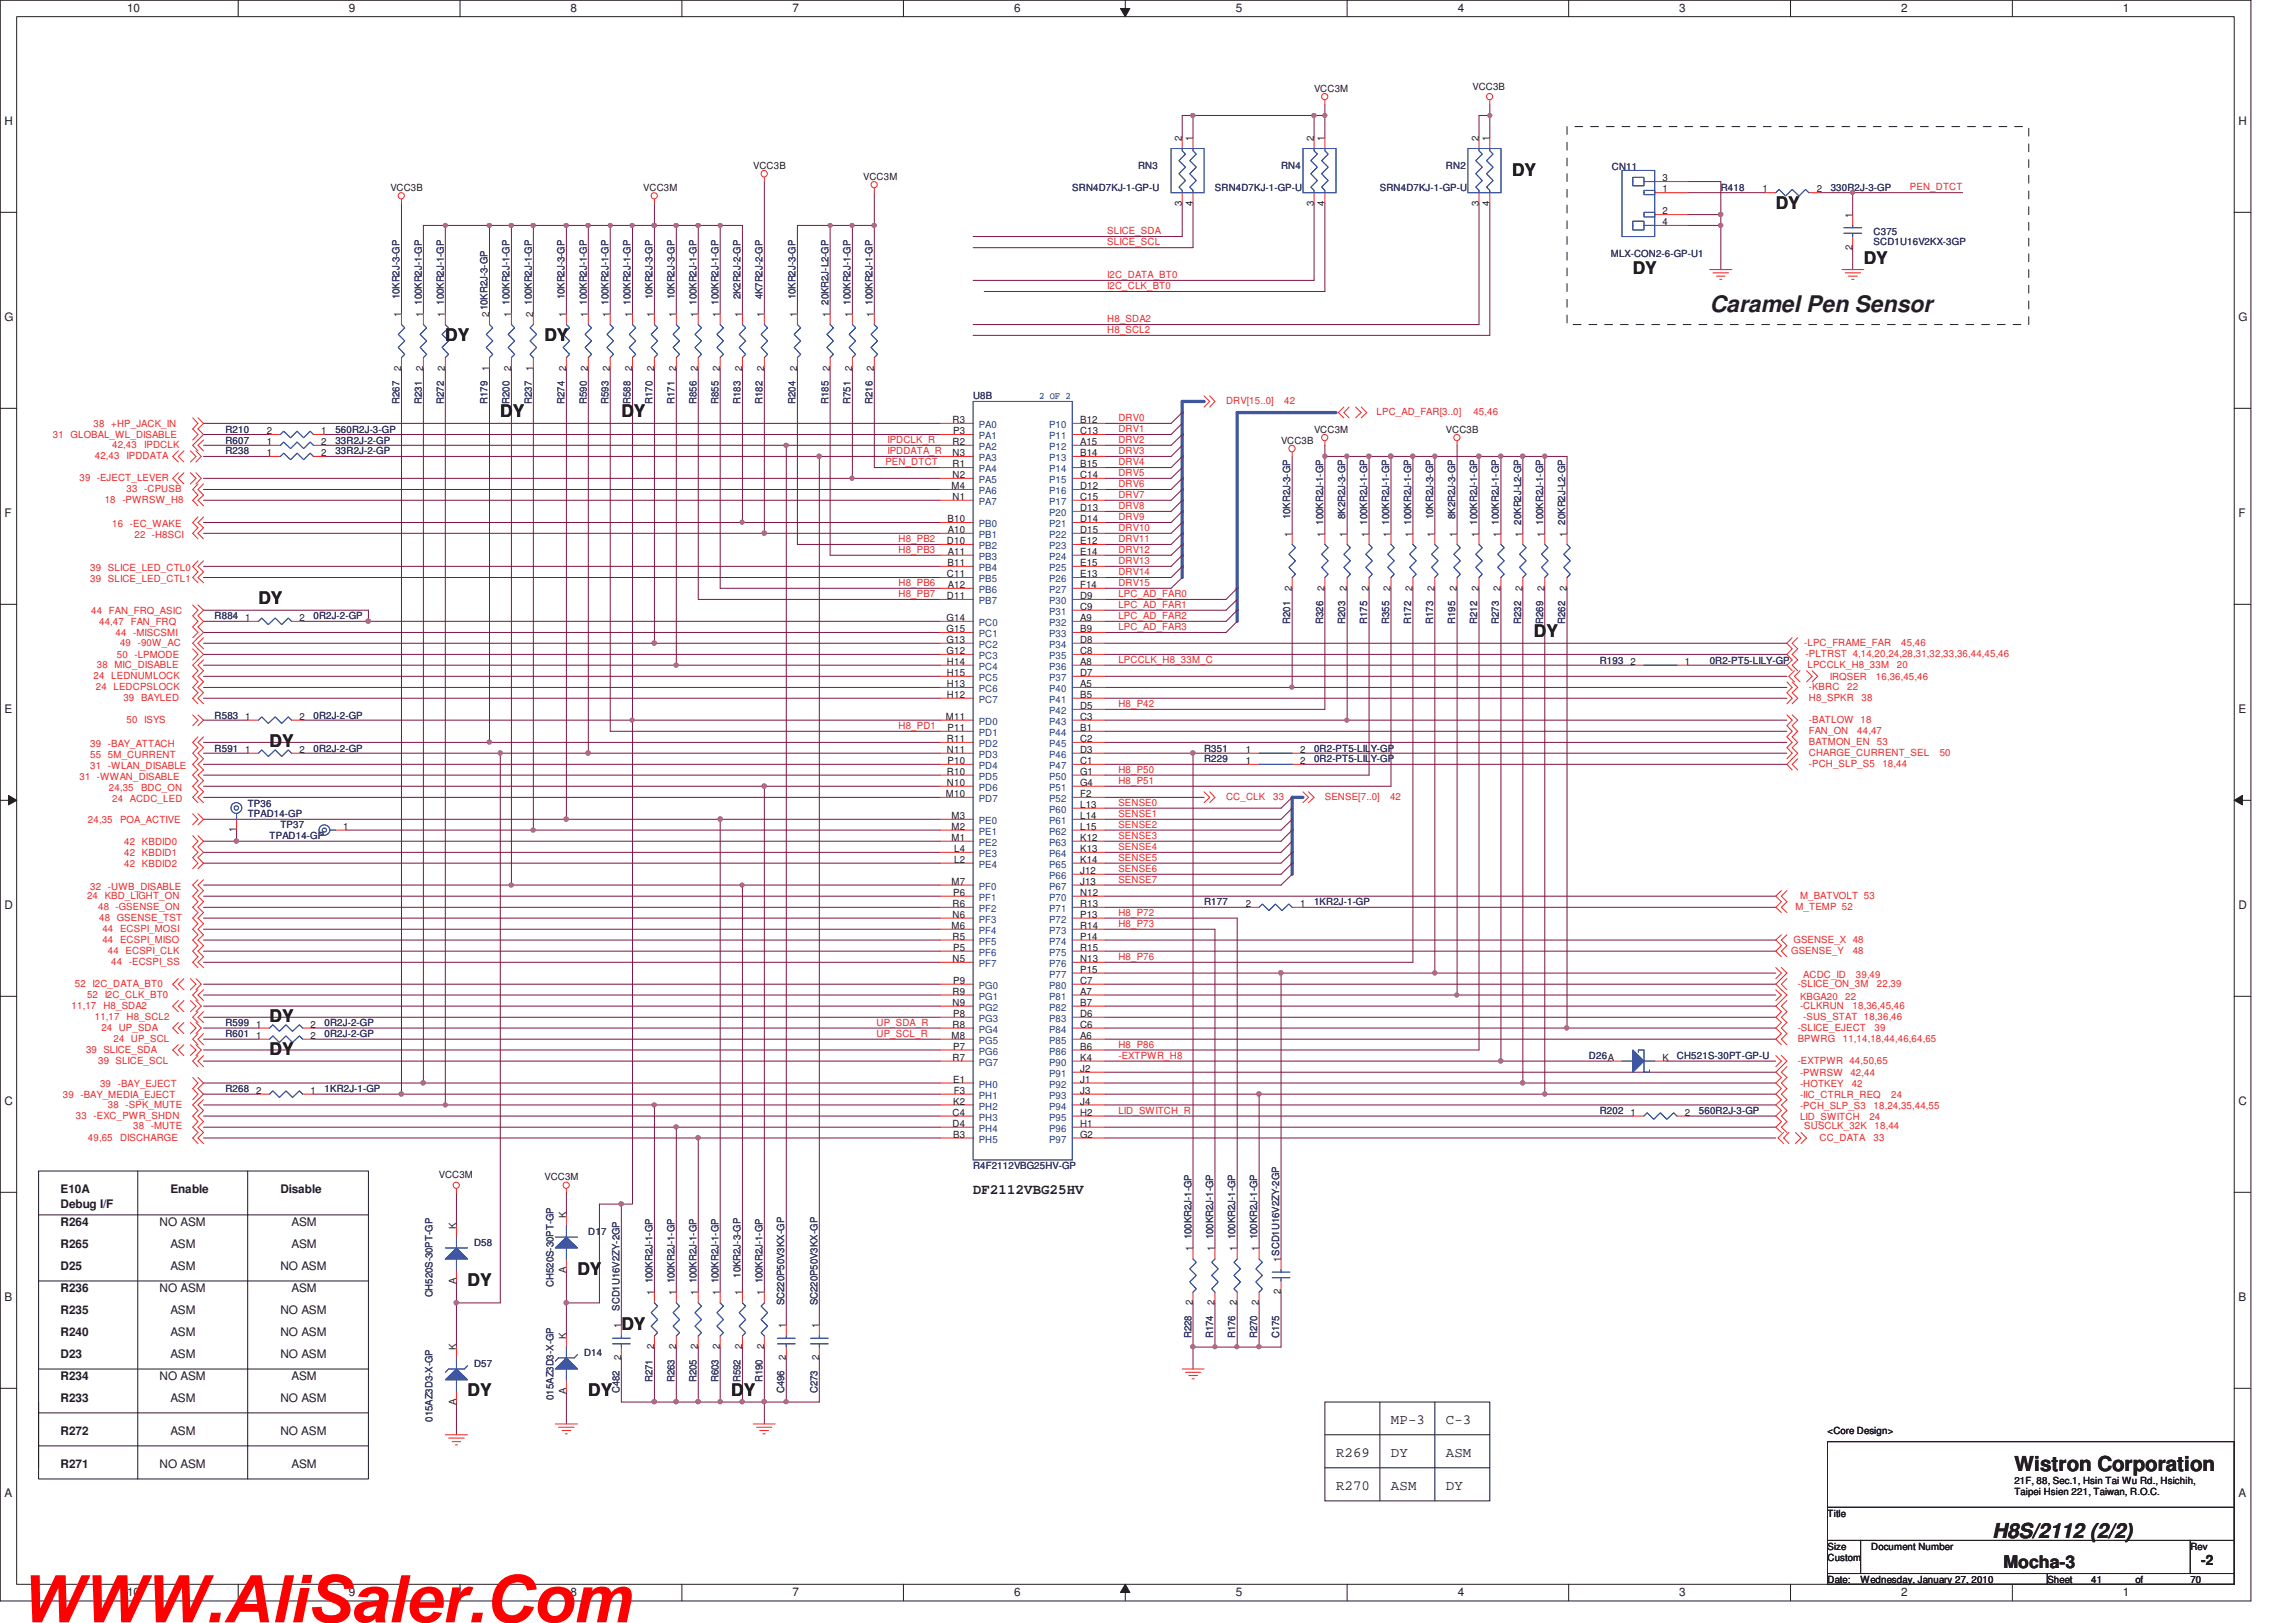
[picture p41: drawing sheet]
<svg xmlns="http://www.w3.org/2000/svg" width="297mm" height="210mm" viewBox="0 0 297 210" stroke-linecap="round" stroke-linejoin="round" font-family="sans-serif">
<defs><g id="words">
<text font-size="8.5" fill="#f00" x="2.5" y="209.9">WWW.AliSaler.Com</text>
<text font-size="3" fill="#231f20" x="221.2" y="40.4">Caramel Pen Sensor</text>
<g font-size="2.7" fill="#231f20">
<text x="260.6" y="190.4">Wistron Corporation</text>
<text x="257.8" y="198.9">H8S/2112 (2/2)</text>
</g>
<g font-size="2.2" fill="#231f20">
<text x="195.6" y="22.7">DY</text>
<text x="229.7" y="27">DY</text>
<text x="211.2" y="35.5">DY</text>
<text x="241.1" y="34.1">DY</text>
<text x="57.6" y="44.1">DY</text>
<text x="70.4" y="44.1">DY</text>
<text x="64.7" y="54">DY</text>
<text x="80.4" y="54">DY</text>
<text x="33.4" y="78.2">DY</text>
<text x="198.5" y="82.5">DY</text>
<text x="34.9" y="96.7">DY</text>
<text x="34.9" y="132.2">DY</text>
<text x="34.9" y="136.5">DY</text>
<text x="60.5" y="166.4">DY</text>
<text x="74.7" y="165">DY</text>
<text x="80.4" y="172.1">DY</text>
<text x="60.5" y="180.6">DY</text>
<text x="76.1" y="180.6">DY</text>
<text x="94.6" y="180.6">DY</text>
<text x="259.2" y="202.8">Mocha-3</text>
</g>
<g font-size="1.8" fill="#231f20">
<text x="125.9" y="154.5">DF2112VBG25HV</text>
<text x="180" y="184.2">MP-3</text>
<text x="187.1" y="184.2">C-3</text>
<text x="172.8" y="188.5">R269</text>
<text x="180" y="188.5">DY</text>
<text x="187.1" y="188.5">ASM</text>
<text x="172.8" y="192.8">R270</text>
<text x="180" y="192.8">ASM</text>
<text x="187.1" y="192.8">DY</text>
<text x="284.8" y="202.4">-2</text>
</g>
<g font-size="1.5" fill="#231f20">
<text x="16.5" y="1.6">10</text>
<text x="45.1" y="1.6">9</text>
<text x="73.8" y="1.6">8</text>
<text x="102.5" y="1.6">7</text>
<text x="131.2" y="1.6">6</text>
<text x="159.9" y="1.6">5</text>
<text x="188.6" y="1.6">4</text>
<text x="217.3" y="1.6">3</text>
<text x="246" y="1.6">2</text>
<text x="274.7" y="1.6">1</text>
<text x=".6" y="16.2">H</text>
<text x="289.6" y="16.2">H</text>
<text x=".6" y="41.5">G</text>
<text x="289.6" y="41.5">G</text>
<text x=".6" y="66.8">F</text>
<text x="289.6" y="66.8">F</text>
<text x=".6" y="92.2">E</text>
<text x="289.6" y="92.2">E</text>
<text x=".6" y="117.6">D</text>
<text x="289.6" y="117.6">D</text>
<text x=".6" y="142.9">C</text>
<text x="289.6" y="142.9">C</text>
<text x="7.8" y="154.4">E10A</text>
<text x="22.1" y="154.4">Enable</text>
<text x="36.3" y="154.4">Disable</text>
<text x="7.8" y="161.5">R265</text>
<text x="7.8" y="158.6">R264</text>
<text x="7.8" y="156.2">Debug I/F</text>
<text x="20.7" y="158.6">NO ASM</text>
<text x="22.1" y="161.5">ASM</text>
<text x="37.7" y="158.6">ASM</text>
<text x="37.7" y="161.5">ASM</text>
<text x="7.8" y="164.3">D25</text>
<text x="7.8" y="167.2">R236</text>
<text x="20.7" y="167.1">NO ASM</text>
<text x="22.1" y="164.3">ASM</text>
<text x="36.3" y="164.3">NO ASM</text>
<text x="37.7" y="167.1">ASM</text>
<text x=".6" y="168.3">B</text>
<text x="7.8" y="170">R235</text>
<text x="7.8" y="172.8">R240</text>
<text x="22.1" y="170">ASM</text>
<text x="22.1" y="172.8">ASM</text>
<text x="36.3" y="170">NO ASM</text>
<text x="36.3" y="172.8">NO ASM</text>
<text x="289.6" y="168.3">B</text>
<text x="7.8" y="175.7">D23</text>
<text x="7.8" y="178.6">R234</text>
<text x="20.7" y="178.5">NO ASM</text>
<text x="22.1" y="175.7">ASM</text>
<text x="36.3" y="175.7">NO ASM</text>
<text x="37.7" y="178.5">ASM</text>
<text x="7.8" y="185.7">R272</text>
<text x="7.8" y="181.4">R233</text>
<text x="22.1" y="181.4">ASM</text>
<text x="22.1" y="185.6">ASM</text>
<text x="36.3" y="185.6">NO ASM</text>
<text x="36.3" y="181.4">NO ASM</text>
<text x="7.8" y="189.9">R271</text>
<text x="20.7" y="189.9">NO ASM</text>
<text x="37.7" y="189.9">ASM</text>
<text x=".6" y="193.6">A</text>
<text x="289.6" y="193.6">A</text>
<text x="16.5" y="206.5">10</text>
<text x="45.1" y="206.5">9</text>
<text x="73.8" y="206.5">8</text>
<text x="102.5" y="206.5">7</text>
<text x="131.2" y="206.5">6</text>
<text x="159.9" y="206.5">5</text>
<text x="188.6" y="206.5">4</text>
<text x="217.3" y="206.5">3</text>
<text x="246" y="206.5">2</text>
<text x="274.7" y="206.5">1</text>
</g>
<g font-size="1.3" fill="#231f20">
<text x="170" y="11.9">VCC3M</text>
<text x="190.5" y="11.6">VCC3B</text>
<text x="97.4" y="21.8">VCC3B</text>
<text x="111.7" y="23.2">VCC3M</text>
<text x="152.9" y="18.2" transform="rotate(-90 152.9 18.2)">2</text>
<text x="154.3" y="18.2" transform="rotate(-90 154.3 18.2)">1</text>
<text x="170" y="18.2" transform="rotate(-90 170 18.2)">2</text>
<text x="171.4" y="18.2" transform="rotate(-90 171.4 18.2)">1</text>
<text x="191.3" y="18.2" transform="rotate(-90 191.3 18.2)">2</text>
<text x="192.7" y="18.2" transform="rotate(-90 192.7 18.2)">1</text>
<text x="215.1" y="23.4">3</text>
<text x="50.5" y="24.7">VCC3B</text>
<text x="83.2" y="24.7">VCC3M</text>
<text x="152.9" y="26.6" transform="rotate(-90 152.9 26.6)">3</text>
<text x="154.3" y="26.6" transform="rotate(-90 154.3 26.6)">4</text>
<text x="170" y="26.6" transform="rotate(-90 170 26.6)">3</text>
<text x="171.4" y="26.6" transform="rotate(-90 171.4 26.6)">4</text>
<text x="191.3" y="26.6" transform="rotate(-90 191.3 26.6)">3</text>
<text x="192.7" y="26.6" transform="rotate(-90 192.7 26.6)">4</text>
<text x="215.1" y="24.9">1</text>
<text x="215.1" y="27.7">2</text>
<text x="215.1" y="29.1">4</text>
<text x="228" y="24.9">1</text>
<text x="235" y="24.9">2</text>
<text x="239.6" y="28.1" transform="rotate(-90 239.6 28.1)">1</text>
<text x="239.6" y="32.3" transform="rotate(-90 239.6 32.3)">2</text>
<text x="51.9" y="41" transform="rotate(-90 51.9 41)">1</text>
<text x="54.7" y="41" transform="rotate(-90 54.7 41)">1</text>
<text x="57.6" y="41" transform="rotate(-90 57.6 41)">1</text>
<text x="63.3" y="41" transform="rotate(-90 63.3 41)">210KR2J-3-GP</text>
<text x="66.1" y="41" transform="rotate(-90 66.1 41)">1</text>
<text x="69" y="41" transform="rotate(-90 69 41)">2</text>
<text x="73.2" y="41" transform="rotate(-90 73.2 41)">1</text>
<text x="76.1" y="41" transform="rotate(-90 76.1 41)">1</text>
<text x="78.9" y="41" transform="rotate(-90 78.9 41)">1</text>
<text x="81.8" y="41" transform="rotate(-90 81.8 41)">1</text>
<text x="84.6" y="41" transform="rotate(-90 84.6 41)">1</text>
<text x="87.5" y="41" transform="rotate(-90 87.5 41)">1</text>
<text x="90.3" y="41" transform="rotate(-90 90.3 41)">1</text>
<text x="93.1" y="41" transform="rotate(-90 93.1 41)">1</text>
<text x="96" y="41" transform="rotate(-90 96 41)">1</text>
<text x="98.8" y="41" transform="rotate(-90 98.8 41)">1</text>
<text x="103.1" y="41" transform="rotate(-90 103.1 41)">1</text>
<text x="107.4" y="41" transform="rotate(-90 107.4 41)">1</text>
<text x="110.2" y="41" transform="rotate(-90 110.2 41)">1</text>
<text x="113.1" y="41" transform="rotate(-90 113.1 41)">1</text>
<text x="51.9" y="48" transform="rotate(-90 51.9 48)">2</text>
<text x="54.7" y="48" transform="rotate(-90 54.7 48)">2</text>
<text x="57.6" y="48" transform="rotate(-90 57.6 48)">2</text>
<text x="63.3" y="48" transform="rotate(-90 63.3 48)">1</text>
<text x="66.1" y="48" transform="rotate(-90 66.1 48)">2</text>
<text x="69" y="48" transform="rotate(-90 69 48)">1</text>
<text x="73.2" y="48" transform="rotate(-90 73.2 48)">2</text>
<text x="76.1" y="48" transform="rotate(-90 76.1 48)">2</text>
<text x="78.9" y="48" transform="rotate(-90 78.9 48)">2</text>
<text x="81.8" y="48" transform="rotate(-90 81.8 48)">2</text>
<text x="84.6" y="48" transform="rotate(-90 84.6 48)">2</text>
<text x="87.5" y="48" transform="rotate(-90 87.5 48)">2</text>
<text x="90.3" y="48" transform="rotate(-90 90.3 48)">2</text>
<text x="93.1" y="48" transform="rotate(-90 93.1 48)">2</text>
<text x="96" y="48" transform="rotate(-90 96 48)">2</text>
<text x="98.8" y="48" transform="rotate(-90 98.8 48)">2</text>
<text x="103.1" y="48" transform="rotate(-90 103.1 48)">2</text>
<text x="107.4" y="48" transform="rotate(-90 107.4 48)">2</text>
<text x="110.2" y="48" transform="rotate(-90 110.2 48)">2</text>
<text x="113.1" y="48" transform="rotate(-90 113.1 48)">2</text>
<text x="34.5" y="57.6">1</text>
<text x="34.5" y="56.2">2</text>
<text x="34.5" y="59">1</text>
<text x="41.6" y="57.6">2</text>
<text x="41.6" y="56.2">1</text>
<text x="41.6" y="59">2</text>
<text x="123.2" y="59">N3</text>
<text x="123.2" y="57.6">R2</text>
<text x="123.2" y="54.7">R3</text>
<text x="123.3" y="56.2">P3</text>
<text x="139.7" y="57.6">A15</text>
<text x="139.7" y="54.7">B12</text>
<text x="139.7" y="59">B14</text>
<text x="139.7" y="56.2">C13</text>
<text x="165.7" y="57.4">VCC3B</text>
<text x="170" y="56">VCC3M</text>
<text x="187.1" y="56">VCC3B</text>
<text x="123.1" y="63.3">M4</text>
<text x="123.2" y="64.7">N1</text>
<text x="123.2" y="61.8">N2</text>
<text x="123.2" y="60.4">R1</text>
<text x="139.7" y="60.4">B15</text>
<text x="139.7" y="61.8">C14</text>
<text x="139.7" y="64.7">C15</text>
<text x="139.7" y="63.3">D12</text>
<text x="122.5" y="70.4">D10</text>
<text x="122.6" y="67.6">B10</text>
<text x="122.6" y="69">A10</text>
<text x="122.6" y="71.8">A11</text>
<text x="139.7" y="66.1">D13</text>
<text x="139.7" y="67.6">D14</text>
<text x="139.7" y="69">D15</text>
<text x="139.7" y="70.4">E12</text>
<text x="139.7" y="71.8">E14</text>
<text x="167.1" y="69.4" transform="rotate(-90 167.1 69.4)">1</text>
<text x="171.4" y="69.4" transform="rotate(-90 171.4 69.4)">1</text>
<text x="174.2" y="69.4" transform="rotate(-90 174.2 69.4)">1</text>
<text x="177.1" y="69.4" transform="rotate(-90 177.1 69.4)">1</text>
<text x="179.9" y="69.4" transform="rotate(-90 179.9 69.4)">1</text>
<text x="182.8" y="69.4" transform="rotate(-90 182.8 69.4)">1</text>
<text x="185.6" y="69.4" transform="rotate(-90 185.6 69.4)">1</text>
<text x="188.5" y="69.4" transform="rotate(-90 188.5 69.4)">1</text>
<text x="191.3" y="69.4" transform="rotate(-90 191.3 69.4)">1</text>
<text x="194.1" y="69.4" transform="rotate(-90 194.1 69.4)">1</text>
<text x="197" y="69.4" transform="rotate(-90 197 69.4)">1</text>
<text x="199.8" y="69.4" transform="rotate(-90 199.8 69.4)">1</text>
<text x="202.7" y="69.4" transform="rotate(-90 202.7 69.4)">1</text>
<text x="122.5" y="74.7">C11</text>
<text x="122.5" y="77.5">D11</text>
<text x="122.6" y="73.2">B11</text>
<text x="122.6" y="76.1">A12</text>
<text x="139.7" y="77.5">D9</text>
<text x="139.7" y="74.7">E13</text>
<text x="139.7" y="73.2">E15</text>
<text x="139.7" y="76.1">F14</text>
<text x="167.1" y="76.4" transform="rotate(-90 167.1 76.4)">2</text>
<text x="171.4" y="76.4" transform="rotate(-90 171.4 76.4)">2</text>
<text x="174.2" y="76.4" transform="rotate(-90 174.2 76.4)">2</text>
<text x="177.1" y="76.4" transform="rotate(-90 177.1 76.4)">2</text>
<text x="179.9" y="76.4" transform="rotate(-90 179.9 76.4)">2</text>
<text x="182.8" y="76.4" transform="rotate(-90 182.8 76.4)">2</text>
<text x="185.6" y="76.4" transform="rotate(-90 185.6 76.4)">2</text>
<text x="188.5" y="76.4" transform="rotate(-90 188.5 76.4)">2</text>
<text x="191.3" y="76.4" transform="rotate(-90 191.3 76.4)">2</text>
<text x="194.1" y="76.4" transform="rotate(-90 194.1 76.4)">2</text>
<text x="197" y="76.4" transform="rotate(-90 197 76.4)">2</text>
<text x="199.8" y="76.4" transform="rotate(-90 199.8 76.4)">2</text>
<text x="202.7" y="76.4" transform="rotate(-90 202.7 76.4)">2</text>
<text x="31.7" y="80.3">1</text>
<text x="38.7" y="80.3">2</text>
<text x="122.5" y="83.2">G13</text>
<text x="122.5" y="80.3">G14</text>
<text x="122.5" y="81.8">G15</text>
<text x="139.7" y="80.3">A9</text>
<text x="139.7" y="81.8">B9</text>
<text x="139.7" y="78.9">C9</text>
<text x="139.7" y="83.2">D8</text>
<text x="122.5" y="84.6">G12</text>
<text x="122.5" y="88.9">H13</text>
<text x="122.5" y="86">H14</text>
<text x="122.5" y="87.5">H15</text>
<text x="139.7" y="88.9">A5</text>
<text x="139.7" y="86">A8</text>
<text x="139.7" y="84.6">C8</text>
<text x="139.7" y="87.5">D7</text>
<text x="210.9" y="86">2</text>
<text x="218" y="86">1</text>
<text x="31.7" y="93.1">1</text>
<text x="38.7" y="93.1">2</text>
<text x="122.4" y="93.1">M11</text>
<text x="122.5" y="90.3">H12</text>
<text x="122.6" y="94.6">P11</text>
<text x="139.7" y="94.6">B1</text>
<text x="139.7" y="90.3">B5</text>
<text x="139.7" y="93.1">C3</text>
<text x="139.7" y="91.7">D5</text>
<text x="31.7" y="97.4">1</text>
<text x="38.7" y="97.4">2</text>
<text x="122.5" y="101.7">N10</text>
<text x="122.5" y="97.4">N11</text>
<text x="122.5" y="100.2">R10</text>
<text x="122.5" y="96">R11</text>
<text x="122.6" y="98.8">P10</text>
<text x="139.7" y="98.8">C1</text>
<text x="139.7" y="96">C2</text>
<text x="139.7" y="97.4">D3</text>
<text x="139.7" y="100.2">G1</text>
<text x="139.7" y="101.7">G4</text>
<text x="161.2" y="98.8">1</text>
<text x="161.2" y="97.4">1</text>
<text x="168.2" y="98.8">2</text>
<text x="168.2" y="97.4">2</text>
<text x="30.6" y="107.7" transform="rotate(-90 30.6 107.7)">1</text>
<text x="44.4" y="107.4">1</text>
<text x="122.4" y="103.1">M10</text>
<text x="123.1" y="107.4">M2</text>
<text x="123.1" y="106">M3</text>
<text x="139.7" y="103.1">F2</text>
<text x="139.7" y="104.5">L13</text>
<text x="139.7" y="106">L14</text>
<text x="139.7" y="107.4">L15</text>
<text x="123.1" y="108.8">M1</text>
<text x="123.4" y="111.6">L2</text>
<text x="123.4" y="110.2">L4</text>
<text x="139.7" y="113.1">J12</text>
<text x="139.7" y="108.8">K12</text>
<text x="139.7" y="110.2">K13</text>
<text x="139.7" y="111.6">K14</text>
<text x="123.1" y="114.5">M7</text>
<text x="123.2" y="118.7">N6</text>
<text x="123.2" y="117.3">R6</text>
<text x="123.3" y="115.9">P6</text>
<text x="139.7" y="114.5">J13</text>
<text x="139.7" y="115.9">N12</text>
<text x="139.7" y="118.7">P13</text>
<text x="139.7" y="117.3">R13</text>
<text x="161.2" y="117.3">2</text>
<text x="168.2" y="117.3">1</text>
<text x="123.1" y="120.2">M6</text>
<text x="123.2" y="124.5">N5</text>
<text x="123.2" y="121.6">R5</text>
<text x="123.3" y="123">P5</text>
<text x="139.7" y="124.5">N13</text>
<text x="139.7" y="121.6">P14</text>
<text x="139.7" y="125.9">P15</text>
<text x="139.7" y="120.2">R14</text>
<text x="139.7" y="123">R15</text>
<text x="123.2" y="130.1">N9</text>
<text x="123.2" y="128.7">R9</text>
<text x="123.3" y="131.6">P8</text>
<text x="123.3" y="127.3">P9</text>
<text x="139.7" y="128.7">A7</text>
<text x="139.7" y="130.1">B7</text>
<text x="139.7" y="127.3">C7</text>
<text x="139.7" y="131.6">D6</text>
<text x="33.1" y="133">1</text>
<text x="33.1" y="134.4">1</text>
<text x="40.2" y="133">2</text>
<text x="40.2" y="134.4">2</text>
<text x="123.1" y="134.4">M8</text>
<text x="123.2" y="137.2">R7</text>
<text x="123.2" y="133">R8</text>
<text x="123.3" y="135.8">P7</text>
<text x="139.7" y="134.4">A6</text>
<text x="139.7" y="135.8">B6</text>
<text x="139.7" y="133">C6</text>
<text x="139.7" y="137.2">K4</text>
<text x="215.1" y="137.2">K</text>
<text x="33.1" y="141.5">2</text>
<text x="40.2" y="141.5">1</text>
<text x="123.3" y="140.1">E1</text>
<text x="123.3" y="142.9">K2</text>
<text x="123.4" y="141.5">F3</text>
<text x="139.7" y="140.1">J1</text>
<text x="139.7" y="138.7">J2</text>
<text x="139.7" y="141.5">J3</text>
<text x="139.7" y="142.9">J4</text>
<text x="123.2" y="144.4">C4</text>
<text x="123.2" y="145.8">D4</text>
<text x="123.3" y="147.2">B3</text>
<text x="139.7" y="147.2">G2</text>
<text x="139.7" y="145.8">H1</text>
<text x="139.7" y="144.4">H2</text>
<text x="210.9" y="144.4">1</text>
<text x="218" y="144.4">2</text>
<text x="56.8" y="152.4">VCC3M</text>
<text x="70.4" y="152.7">VCC3M</text>
<text x="59" y="159" transform="rotate(-90 59 159)">K</text>
<text x="73.2" y="157.6" transform="rotate(-90 73.2 157.6)">K</text>
<text x="154.3" y="161.9" transform="rotate(-90 154.3 161.9)">1</text>
<text x="157.1" y="161.9" transform="rotate(-90 157.1 161.9)">1</text>
<text x="160" y="161.9" transform="rotate(-90 160 161.9)">1</text>
<text x="162.9" y="161.9" transform="rotate(-90 162.9 161.9)">1</text>
<text x="59" y="166.2" transform="rotate(-90 59 166.2)">A</text>
<text x="73.2" y="164.8" transform="rotate(-90 73.2 164.8)">A</text>
<text x="84.6" y="167.6" transform="rotate(-90 84.6 167.6)">1</text>
<text x="87.5" y="167.6" transform="rotate(-90 87.5 167.6)">1</text>
<text x="90.3" y="167.6" transform="rotate(-90 90.3 167.6)">1</text>
<text x="93.1" y="167.6" transform="rotate(-90 93.1 167.6)">1</text>
<text x="96" y="167.6" transform="rotate(-90 96 167.6)">1</text>
<text x="98.8" y="167.6" transform="rotate(-90 98.8 167.6)">1</text>
<text x="165.7" y="167.4" transform="rotate(-90 165.7 167.4)">2</text>
<text x="165.7" y="163.3" transform="rotate(-90 165.7 163.3)">1SCD1U16V2ZY-2GP</text>
<text x="73.2" y="173.3" transform="rotate(-90 73.2 173.3)">K</text>
<text x="80.3" y="171.8" transform="rotate(-90 80.3 171.8)">1</text>
<text x="101.7" y="171.8" transform="rotate(-90 101.7 171.8)">1</text>
<text x="106" y="171.8" transform="rotate(-90 106 171.8)">1</text>
<text x="154.3" y="168.9" transform="rotate(-90 154.3 168.9)">2</text>
<text x="157.1" y="168.9" transform="rotate(-90 157.1 168.9)">2</text>
<text x="160" y="168.9" transform="rotate(-90 160 168.9)">2</text>
<text x="162.9" y="168.9" transform="rotate(-90 162.9 168.9)">2</text>
<text x="59" y="174.7" transform="rotate(-90 59 174.7)">K</text>
<text x="80.3" y="176" transform="rotate(-90 80.3 176)">2</text>
<text x="84.6" y="174.5" transform="rotate(-90 84.6 174.5)">2</text>
<text x="87.5" y="174.5" transform="rotate(-90 87.5 174.5)">2</text>
<text x="90.3" y="174.5" transform="rotate(-90 90.3 174.5)">2</text>
<text x="93.1" y="174.5" transform="rotate(-90 93.1 174.5)">2</text>
<text x="96" y="174.5" transform="rotate(-90 96 174.5)">2</text>
<text x="98.8" y="174.5" transform="rotate(-90 98.8 174.5)">2</text>
<text x="101.7" y="176" transform="rotate(-90 101.7 176)">2</text>
<text x="106" y="176" transform="rotate(-90 106 176)">2</text>
<text x="59" y="181.8" transform="rotate(-90 59 181.8)">A</text>
<text x="73.2" y="180.4" transform="rotate(-90 73.2 180.4)">A</text>
<text x="236.4" y="185.5">&lt;Core Design&gt;</text>
<text x="260.6" y="191.9">21F, 88, Sec.1, Hsin Tai Wu Rd., Hsichih,</text>
<text x="236.4" y="196.2">Title</text>
<text x="260.6" y="193.5">Taipei Hsien 221, Taiwan, R.O.C.</text>
<text x="236.4" y="200.5">Size</text>
<text x="236.4" y="201.9">Custom</text>
<text x="242.1" y="200.5">Document Number</text>
<text x="283.4" y="200.5">Rev</text>
<text x="236.4" y="204.8">Date:</text>
<text x="240.7" y="204.8">Wednesday, January 27, 2010</text>
<text x="264.9" y="204.8">Sheet</text>
<text x="270.5" y="204.8">41</text>
<text x="276.3" y="204.8">of</text>
<text x="283.4" y="204.8">70</text>
</g>
<g font-size="1.3" fill="#2d2d72">
<text x="147.2" y="21.8">RN3</text>
<text x="165.7" y="21.8">RN4</text>
<text x="187.1" y="21.8">RN2</text>
<text x="208.5" y="22">CN11</text>
<text x="138.7" y="24.7">SRN4D7KJ-1-GP-U</text>
<text x="157.2" y="24.7">SRN4D7KJ-1-GP-U</text>
<text x="178.5" y="24.7">SRN4D7KJ-1-GP-U</text>
<text x="222.6" y="24.7">R418</text>
<text x="236.8" y="24.7">330R2J-3-GP</text>
<text x="208.4" y="33.2">MLX-CON2-6-GP-U1</text>
<text x="242.4" y="30.3">C375</text>
<text x="242.4" y="31.7">SCD1U16V2KX-3GP</text>
<text x="51.7" y="38.7" transform="rotate(-90 51.7 38.7)">10KR2J-3-GP</text>
<text x="54.6" y="39.4" transform="rotate(-90 54.6 39.4)">100KR2J-1-GP</text>
<text x="57.4" y="39.4" transform="rotate(-90 57.4 39.4)">100KR2J-1-GP</text>
<text x="65.9" y="39.4" transform="rotate(-90 65.9 39.4)">100KR2J-1-GP</text>
<text x="68.8" y="39.4" transform="rotate(-90 68.8 39.4)">100KR2J-1-GP</text>
<text x="73" y="38.7" transform="rotate(-90 73 38.7)">10KR2J-3-GP</text>
<text x="75.9" y="39.4" transform="rotate(-90 75.9 39.4)">100KR2J-1-GP</text>
<text x="78.7" y="39.4" transform="rotate(-90 78.7 39.4)">100KR2J-1-GP</text>
<text x="81.6" y="39.4" transform="rotate(-90 81.6 39.4)">100KR2J-1-GP</text>
<text x="84.4" y="38.7" transform="rotate(-90 84.4 38.7)">10KR2J-3-GP</text>
<text x="87.2" y="38.7" transform="rotate(-90 87.2 38.7)">10KR2J-3-GP</text>
<text x="90.1" y="39.4" transform="rotate(-90 90.1 39.4)">100KR2J-1-GP</text>
<text x="93" y="39.4" transform="rotate(-90 93 39.4)">100KR2J-1-GP</text>
<text x="95.8" y="38.7" transform="rotate(-90 95.8 38.7)">2K2R2J-2-GP</text>
<text x="98.6" y="38.7" transform="rotate(-90 98.6 38.7)">4K7R2J-2-GP</text>
<text x="102.9" y="38.7" transform="rotate(-90 102.9 38.7)">10KR2J-3-GP</text>
<text x="107.2" y="39.4" transform="rotate(-90 107.2 39.4)">20KR2J-L2-GP</text>
<text x="110" y="39.4" transform="rotate(-90 110 39.4)">100KR2J-1-GP</text>
<text x="112.9" y="39.4" transform="rotate(-90 112.9 39.4)">100KR2J-1-GP</text>
<text x="51.7" y="52.2" transform="rotate(-90 51.7 52.2)">R267</text>
<text x="54.6" y="52.2" transform="rotate(-90 54.6 52.2)">R231</text>
<text x="57.4" y="52.2" transform="rotate(-90 57.4 52.2)">R272</text>
<text x="63.1" y="52.2" transform="rotate(-90 63.1 52.2)">R179</text>
<text x="65.9" y="52.2" transform="rotate(-90 65.9 52.2)">R200</text>
<text x="68.8" y="52.2" transform="rotate(-90 68.8 52.2)">R237</text>
<text x="73" y="52.2" transform="rotate(-90 73 52.2)">R274</text>
<text x="75.9" y="52.2" transform="rotate(-90 75.9 52.2)">R590</text>
<text x="78.7" y="52.2" transform="rotate(-90 78.7 52.2)">R593</text>
<text x="81.6" y="52.2" transform="rotate(-90 81.6 52.2)">R588</text>
<text x="84.4" y="52.2" transform="rotate(-90 84.4 52.2)">R170</text>
<text x="87.2" y="52.2" transform="rotate(-90 87.2 52.2)">R171</text>
<text x="90.1" y="52.2" transform="rotate(-90 90.1 52.2)">R856</text>
<text x="93" y="52.2" transform="rotate(-90 93 52.2)">R855</text>
<text x="95.8" y="52.2" transform="rotate(-90 95.8 52.2)">R183</text>
<text x="98.6" y="52.2" transform="rotate(-90 98.6 52.2)">R182</text>
<text x="102.9" y="52.2" transform="rotate(-90 102.9 52.2)">R204</text>
<text x="107.2" y="52.2" transform="rotate(-90 107.2 52.2)">R185</text>
<text x="110" y="52.2" transform="rotate(-90 110 52.2)">R751</text>
<text x="112.9" y="52.2" transform="rotate(-90 112.9 52.2)">R216</text>
<text x="125.9" y="51.7">U8B</text>
<text x="29.2" y="57.4">R607</text>
<text x="29.2" y="56">R210</text>
<text x="29.2" y="58.8">R238</text>
<text x="43.4" y="57.4">33R2J-2-GP</text>
<text x="43.4" y="56">560R2J-3-GP</text>
<text x="43.4" y="58.8">33R2J-2-GP</text>
<text x="166.9" y="67.2" transform="rotate(-90 166.9 67.2)">10KR2J-3-GP</text>
<text x="171.2" y="67.9" transform="rotate(-90 171.2 67.9)">100KR2J-1-GP</text>
<text x="174" y="67.2" transform="rotate(-90 174 67.2)">8K2R2J-3-GP</text>
<text x="176.9" y="67.9" transform="rotate(-90 176.9 67.9)">100KR2J-1-GP</text>
<text x="179.7" y="67.9" transform="rotate(-90 179.7 67.9)">100KR2J-1-GP</text>
<text x="182.6" y="67.9" transform="rotate(-90 182.6 67.9)">100KR2J-1-GP</text>
<text x="185.4" y="67.2" transform="rotate(-90 185.4 67.2)">10KR2J-3-GP</text>
<text x="188.3" y="67.2" transform="rotate(-90 188.3 67.2)">8K2R2J-3-GP</text>
<text x="191.1" y="67.9" transform="rotate(-90 191.1 67.9)">100KR2J-1-GP</text>
<text x="193.9" y="67.9" transform="rotate(-90 193.9 67.9)">100KR2J-1-GP</text>
<text x="196.8" y="67.9" transform="rotate(-90 196.8 67.9)">20KR2J-L2-GP</text>
<text x="199.6" y="67.9" transform="rotate(-90 199.6 67.9)">100KR2J-1-GP</text>
<text x="202.5" y="67.9" transform="rotate(-90 202.5 67.9)">20KR2J-L2-GP</text>
<text x="27.8" y="80.1">R884</text>
<text x="40.6" y="80.1">0R2J-2-GP</text>
<text x="166.9" y="80.7" transform="rotate(-90 166.9 80.7)">R201</text>
<text x="171.2" y="80.7" transform="rotate(-90 171.2 80.7)">R326</text>
<text x="174" y="80.7" transform="rotate(-90 174 80.7)">R203</text>
<text x="176.9" y="80.7" transform="rotate(-90 176.9 80.7)">R175</text>
<text x="179.7" y="80.7" transform="rotate(-90 179.7 80.7)">R355</text>
<text x="182.6" y="80.7" transform="rotate(-90 182.6 80.7)">R172</text>
<text x="185.4" y="80.7" transform="rotate(-90 185.4 80.7)">R173</text>
<text x="188.3" y="80.7" transform="rotate(-90 188.3 80.7)">R195</text>
<text x="191.1" y="80.7" transform="rotate(-90 191.1 80.7)">R212</text>
<text x="193.9" y="80.7" transform="rotate(-90 193.9 80.7)">R273</text>
<text x="196.8" y="80.7" transform="rotate(-90 196.8 80.7)">R232</text>
<text x="199.6" y="80.7" transform="rotate(-90 199.6 80.7)">R269</text>
<text x="202.5" y="80.7" transform="rotate(-90 202.5 80.7)">R262</text>
<text x="207" y="85.8">R193</text>
<text x="221.2" y="85.8">0R2-PT5-LILY-GP</text>
<text x="27.8" y="93">R583</text>
<text x="40.6" y="93">0R2J-2-GP</text>
<text x="27.8" y="97.2">R591</text>
<text x="40.6" y="97.2">0R2J-2-GP</text>
<text x="155.8" y="98.6">R229</text>
<text x="155.8" y="97.2">R351</text>
<text x="170" y="98.6">0R2-PT5-LILY-GP</text>
<text x="170" y="97.2">0R2-PT5-LILY-GP</text>
<text x="32" y="104.3">TP36</text>
<text x="32" y="105.7">TPAD14-GP</text>
<text x="36.3" y="107.2">TP37</text>
<text x="34.9" y="108.6">TPAD14-GP</text>
<text x="155.8" y="117.1">R177</text>
<text x="170" y="117.1">1KR2J-1-GP</text>
<text x="29.2" y="132.8">R599</text>
<text x="29.2" y="134.2">R601</text>
<text x="42" y="132.8">0R2J-2-GP</text>
<text x="42" y="134.2">0R2J-2-GP</text>
<text x="205.6" y="137">D26A</text>
<text x="217" y="137">CH521S-30PT-GP-U</text>
<text x="29.2" y="141.3">R268</text>
<text x="42" y="141.3">1KR2J-1-GP</text>
<text x="207" y="144.1">R202</text>
<text x="219.8" y="144.1">560R2J-3-GP</text>
<text x="125.9" y="151.3">R4F2112VBG25HV-GP</text>
<text x="61.3" y="161.2">D58</text>
<text x="76.1" y="159.8">D17</text>
<text x="154.1" y="160.3" transform="rotate(-90 154.1 160.3)">100KR2J-1-GP</text>
<text x="157" y="160.3" transform="rotate(-90 157 160.3)">100KR2J-1-GP</text>
<text x="159.8" y="160.3" transform="rotate(-90 159.8 160.3)">100KR2J-1-GP</text>
<text x="162.6" y="160.3" transform="rotate(-90 162.6 160.3)">100KR2J-1-GP</text>
<text x="56" y="167.8" transform="rotate(-90 56 167.8)">CH520S-30PT-GP</text>
<text x="71.6" y="166.5" transform="rotate(-90 71.6 166.5)">CH520S-30PT-GP</text>
<text x="84.4" y="166" transform="rotate(-90 84.4 166)">100KR2J-1-GP</text>
<text x="87.2" y="166" transform="rotate(-90 87.2 166)">100KR2J-1-GP</text>
<text x="90.1" y="166" transform="rotate(-90 90.1 166)">100KR2J-1-GP</text>
<text x="93" y="166" transform="rotate(-90 93 166)">100KR2J-1-GP</text>
<text x="95.8" y="165.3" transform="rotate(-90 95.8 165.3)">10KR2J-3-GP</text>
<text x="98.6" y="166" transform="rotate(-90 98.6 166)">100KR2J-1-GP</text>
<text x="80.1" y="169.6" transform="rotate(-90 80.1 169.6)">SCD1U16V2ZY-2GP</text>
<text x="101.5" y="168.9" transform="rotate(-90 101.5 168.9)">SC220P50V3KX-GP</text>
<text x="105.7" y="168.9" transform="rotate(-90 105.7 168.9)">SC220P50V3KX-GP</text>
<text x="154.1" y="173.1" transform="rotate(-90 154.1 173.1)">R228</text>
<text x="157" y="173.1" transform="rotate(-90 157 173.1)">R174</text>
<text x="159.8" y="173.1" transform="rotate(-90 159.8 173.1)">R176</text>
<text x="162.6" y="173.1" transform="rotate(-90 162.6 173.1)">R270</text>
<text x="165.5" y="173.1" transform="rotate(-90 165.5 173.1)">C175</text>
<text x="61.3" y="176.9">D57</text>
<text x="75.6" y="175.5">D14</text>
<text x="84.4" y="178.8" transform="rotate(-90 84.4 178.8)">R271</text>
<text x="87.2" y="178.8" transform="rotate(-90 87.2 178.8)">R263</text>
<text x="90.1" y="178.8" transform="rotate(-90 90.1 178.8)">R205</text>
<text x="93" y="178.8" transform="rotate(-90 93 178.8)">R603</text>
<text x="95.8" y="178.8" transform="rotate(-90 95.8 178.8)">R592</text>
<text x="98.6" y="178.8" transform="rotate(-90 98.6 178.8)">R190</text>
<text x="56" y="183.9" transform="rotate(-90 56 183.9)">015AZ3D3-X-GP</text>
<text x="71.6" y="181.1" transform="rotate(-90 71.6 181.1)">015AZ3D3-X-GP</text>
<text x="80.1" y="180.3" transform="rotate(-90 80.1 180.3)">C482</text>
<text x="101.5" y="180.3" transform="rotate(-90 101.5 180.3)">C496</text>
<text x="105.7" y="180.3" transform="rotate(-90 105.7 180.3)">C273</text>
</g>
<g font-size="1.3" fill="#ec2426">
<text x="247.1" y="24.6">PEN_DTCT</text>
<text x="143.3" y="31.7">SLICE_SCL</text>
<text x="143.3" y="36">I2C_DATA_BT0</text>
<text x="143.3" y="30.3">SLICE_SDA</text>
<text x="143.3" y="37.4">I2C_CLK_BT0</text>
<text x="143.3" y="41.7">H8_SDA2</text>
<text x="143.3" y="43.1">H8_SCL2</text>
<text x="158.6" y="52.3">DRV[15..0]</text>
<text x="166.2" y="52.3">42</text>
<text x="178.1" y="53.7">LPC_AD_FAR[3..0]</text>
<text x="190.6" y="53.7">45,46</text>
<text x="6.9" y="56.7">31 GLOBAL_WL_DISABLE</text>
<text x="12.1" y="55.2">38 +HP_JACK_IN</text>
<text x="12.3" y="59.4">42,43</text>
<text x="14.5" y="58">42,43</text>
<text x="16.4" y="59.4">IPDDATA</text>
<text x="18.7" y="58">IPDCLK</text>
<text x="114.8" y="58.8">IPDDATA_R</text>
<text x="114.8" y="57.3">IPDCLK_R</text>
<text x="144.7" y="57.3">DRV2</text>
<text x="144.7" y="58.8">DRV3</text>
<text x="144.7" y="54.5">DRV0</text>
<text x="144.7" y="55.9">DRV1</text>
<text x="10.3" y="62.2">39 -EJECT_LEVER</text>
<text x="13.5" y="65.1">18 -PWRSW_H8</text>
<text x="16.4" y="63.7">33 -CPUSB</text>
<text x="114.6" y="60.2">PEN_DTCT</text>
<text x="144.7" y="65.9">DRV8</text>
<text x="144.7" y="60.2">DRV4</text>
<text x="144.7" y="61.6">DRV5</text>
<text x="144.7" y="63">DRV6</text>
<text x="144.7" y="64.4">DRV7</text>
<text x="14.5" y="68.2">16 -EC_WAKE</text>
<text x="17.4" y="69.6">22 -H8SCI</text>
<text x="116.2" y="70.1">H8_PB2</text>
<text x="116.2" y="71.5">H8_PB3</text>
<text x="144.7" y="67.3">DRV9</text>
<text x="144.7" y="68.7">DRV10</text>
<text x="144.7" y="70.1">DRV11</text>
<text x="144.7" y="71.5">DRV12</text>
<text x="11.7" y="75.3">39 SLICE_LED_CTL1</text>
<text x="11.7" y="73.9">39 SLICE_LED_CTL0</text>
<text x="116.2" y="75.8">H8_PB6</text>
<text x="116.2" y="77.3">H8_PB7</text>
<text x="144.7" y="73">DRV13</text>
<text x="144.7" y="74.4">DRV14</text>
<text x="144.7" y="75.8">DRV15</text>
<text x="144.7" y="77.3">LPC_AD_FAR0</text>
<text x="11.8" y="79.5">44 FAN_FRQ_ASIC</text>
<text x="12.8" y="80.9">44,47</text>
<text x="14.9" y="82.3">44 -MISCSMI</text>
<text x="15.5" y="83.6">49 -90W_AC</text>
<text x="16.9" y="80.9">FAN_FRQ</text>
<text x="144.7" y="78.7">LPC_AD_FAR1</text>
<text x="144.7" y="80.1">LPC_AD_FAR2</text>
<text x="144.7" y="81.5">LPC_AD_FAR3</text>
<text x="233.4" y="83.6">-LPC_FRAME_FAR</text>
<text x="246" y="83.6">45,46</text>
<text x="12.1" y="87.8">24 LEDNUMLOCK</text>
<text x="12.4" y="89.2">24 LEDCPSLOCK</text>
<text x="12.5" y="86.4">38 MIC_DISABLE</text>
<text x="15.1" y="85.1">50 -LPMODE</text>
<text x="144.7" y="85.8">LPCCLK_H8_33M_C</text>
<text x="233.6" y="85">-PLTRST 4,14,20,24,28,31,32,33,36,44,45,46</text>
<text x="233.8" y="86.4">LPCCLK_H8_33M</text>
<text x="234" y="89.2">-KBRC</text>
<text x="236.7" y="88">IRQSER</text>
<text x="239" y="89.2">22</text>
<text x="242.7" y="88">16,36,45,46</text>
<text x="245.4" y="86.4">20</text>
<text x="16" y="90.7">39 BAYLED</text>
<text x="16.4" y="93.5">50 ISYS</text>
<text x="116.2" y="94.3">H8_PD1</text>
<text x="144.7" y="91.5">H8_P42</text>
<text x="234" y="93.5">-BATLOW</text>
<text x="234" y="95">FAN_ON</text>
<text x="234" y="90.7">H8_SPKR</text>
<text x="240.3" y="95">44,47</text>
<text x="240.7" y="93.5">18</text>
<text x="240.8" y="90.7">38</text>
<text x="10.3" y="100.9">31 -WWAN_DISABLE</text>
<text x="11.7" y="96.6">39 -BAY_ATTACH</text>
<text x="11.7" y="99.5">31 -WLAN_DISABLE</text>
<text x="11.7" y="98.1">55</text>
<text x="14" y="98.1">5M_CURRENT</text>
<text x="144.7" y="100">H8_P50</text>
<text x="144.7" y="101.4">H8_P51</text>
<text x="234" y="99.2">-PCH_SLP_S5</text>
<text x="234" y="96.3">BATMON_EN</text>
<text x="234" y="97.8">CHARGE_CURRENT_SEL</text>
<text x="242.8" y="96.3">53</text>
<text x="243.5" y="99.2">18,44</text>
<text x="250.9" y="97.8">50</text>
<text x="11.4" y="106.5">24,35</text>
<text x="14.1" y="102.4">24,35</text>
<text x="14.5" y="103.8">24 ACDC_LED</text>
<text x="15.5" y="106.5">POA_ACTIVE</text>
<text x="18.2" y="102.4">BDC_ON</text>
<text x="144.7" y="105.7">SENSE1</text>
<text x="144.7" y="107.1">SENSE2</text>
<text x="144.7" y="104.3">SENSE0</text>
<text x="158.6" y="103.5">CC_CLK</text>
<text x="164.7" y="103.5">33</text>
<text x="171.4" y="103.5">SENSE[7..0]</text>
<text x="179.8" y="103.5">42</text>
<text x="16.1" y="109.3">42 KBDID0</text>
<text x="16.1" y="110.7">42 KBDID1</text>
<text x="16.1" y="112.1">42 KBDID2</text>
<text x="144.7" y="108.5">SENSE3</text>
<text x="144.7" y="110">SENSE4</text>
<text x="144.7" y="111.4">SENSE5</text>
<text x="144.7" y="112.8">SENSE6</text>
<text x="11.3" y="116.3">24 KBD_LIGHT_ON</text>
<text x="11.7" y="115.1">32 -UWB_DISABLE</text>
<text x="12.7" y="117.7">48 -GSENSE_ON</text>
<text x="12.8" y="119.1">48 GSENSE_TST</text>
<text x="144.7" y="119.9">H8_P73</text>
<text x="144.7" y="118.5">H8_P72</text>
<text x="144.7" y="114.2">SENSE7</text>
<text x="232.3" y="117.7">M_TEMP 52</text>
<text x="232.9" y="116.3">M_BATVOLT 53</text>
<text x="13.2" y="120.6">44 ECSPI_MOSI</text>
<text x="13.2" y="122">44 ECSPI_MISO</text>
<text x="14" y="123.4">44 ECSPI_CLK</text>
<text x="14.4" y="124.8">44 -ECSPI_SS</text>
<text x="144.7" y="124.2">H8_P76</text>
<text x="231.7" y="123.4">GSENSE_Y</text>
<text x="232" y="122">GSENSE_X 48</text>
<text x="239.7" y="123.4">48</text>
<text x="9.3" y="130.5">11,17</text>
<text x="9.7" y="127.7">52 I2C_DATA_BT0</text>
<text x="11.3" y="129.1">52 I2C_CLK_BT0</text>
<text x="12.3" y="131.9">11,17</text>
<text x="13.4" y="130.5">H8_SDA2</text>
<text x="16.4" y="131.9">H8_SCL2</text>
<text x="232.6" y="127.7">-SLICE_ON_3M</text>
<text x="232.9" y="129.4">KBGA20</text>
<text x="232.9" y="130.5">-CLKRUN</text>
<text x="233.3" y="131.9">-SUS_STAT 18,36,46</text>
<text x="233.3" y="126.5">ACDC_ID</text>
<text x="238.7" y="129.4">22</text>
<text x="239.7" y="130.5">18,36,45,46</text>
<text x="240.1" y="126.5">39,49</text>
<text x="242.8" y="127.7">22,39</text>
<text x="11.1" y="136.2">39 SLICE_SDA</text>
<text x="12.7" y="137.6">39 SLICE_SCL</text>
<text x="13.1" y="133.3">24 UP_SDA</text>
<text x="14.7" y="134.8">24 UP_SCL</text>
<text x="113.4" y="134.2">UP_SCL_R</text>
<text x="113.4" y="132.7">UP_SDA_R</text>
<text x="144.7" y="135.5">H8_P86</text>
<text x="144.7" y="137">-EXTPWR_H8</text>
<text x="232.6" y="137.6">-EXTPWR 44,50,65</text>
<text x="232.6" y="133.3">-SLICE_EJECT</text>
<text x="232.6" y="134.8">BPWRG</text>
<text x="238.4" y="134.8">11,14,18,44,46,64,65</text>
<text x="242.5" y="133.3">39</text>
<text x="8.1" y="142">39 -BAY_MEDIA_EJECT</text>
<text x="13" y="140.6">39 -BAY_EJECT</text>
<text x="14" y="143.3">38 -SPK_MUTE</text>
<text x="232.9" y="139.2">-PWRSW</text>
<text x="232.9" y="143.5">-PCH_SLP_S3</text>
<text x="232.9" y="142">-IIC_CTRLR_REQ</text>
<text x="232.9" y="140.6">-HOTKEY</text>
<text x="239.4" y="139.2">42,44</text>
<text x="239.6" y="140.6">42</text>
<text x="242.4" y="143.5">18,24,35,44,55</text>
<text x="244.7" y="142">24</text>
<text x="9.8" y="144.7">33 -EXC_PWR_SHDN</text>
<text x="11.4" y="147.6">49,65</text>
<text x="15.5" y="147.6">DISCHARGE</text>
<text x="17.2" y="146.1">38 -MUTE</text>
<text x="144.7" y="144.1">LID_SWITCH_R</text>
<text x="232.9" y="144.9">LID_SWITCH</text>
<text x="233.4" y="146.1">SUSCLK_32K</text>
<text x="235.4" y="147.6">CC_DATA</text>
<text x="241.8" y="144.9">24</text>
<text x="242.4" y="147.6">33</text>
<text x="242.5" y="146.1">18,44</text>
</g>
<text font-size="1.3" fill="#3a53a4" x="134.4" y="51.6">2 OF 2</text>
<g font-size="1.3" fill="#1d437e">
<text x="126.6" y="59.6">PA3</text>
<text x="126.6" y="56.8">PA1</text>
<text x="126.6" y="58.2">PA2</text>
<text x="126.6" y="55.4">PA0</text>
<text x="135.7" y="58.2">P12</text>
<text x="135.7" y="55.4">P10</text>
<text x="135.7" y="59.6">P13</text>
<text x="135.7" y="56.8">P11</text>
<text x="126.6" y="63.9">PA6</text>
<text x="126.6" y="65.3">PA7</text>
<text x="126.6" y="62.5">PA5</text>
<text x="126.6" y="61.1">PA4</text>
<text x="135.7" y="61.1">P14</text>
<text x="135.7" y="62.5">P15</text>
<text x="135.7" y="65.3">P17</text>
<text x="135.7" y="63.9">P16</text>
<text x="126.6" y="69.6">PB1</text>
<text x="126.6" y="68.2">PB0</text>
<text x="126.6" y="71">PB2</text>
<text x="135.7" y="66.8">P20</text>
<text x="135.7" y="68.2">P21</text>
<text x="135.7" y="69.6">P22</text>
<text x="135.7" y="71">P23</text>
<text x="126.6" y="72.4">PB3</text>
<text x="126.6" y="76.7">PB6</text>
<text x="126.6" y="73.9">PB4</text>
<text x="126.6" y="75.3">PB5</text>
<text x="135.7" y="75.3">P26</text>
<text x="135.7" y="72.4">P24</text>
<text x="135.7" y="73.9">P25</text>
<text x="135.7" y="76.7">P27</text>
<text x="126.6" y="78.1">PB7</text>
<text x="126.6" y="83.8">PC2</text>
<text x="126.6" y="81">PC0</text>
<text x="126.6" y="82.4">PC1</text>
<text x="135.7" y="81">P32</text>
<text x="135.7" y="82.4">P33</text>
<text x="135.7" y="79.5">P31</text>
<text x="135.7" y="83.8">P34</text>
<text x="135.7" y="78.1">P30</text>
<text x="126.6" y="85.3">PC3</text>
<text x="126.6" y="89.5">PC6</text>
<text x="126.6" y="86.7">PC4</text>
<text x="126.6" y="88.1">PC5</text>
<text x="135.7" y="89.5">P40</text>
<text x="135.7" y="86.7">P36</text>
<text x="135.7" y="85.3">P35</text>
<text x="135.7" y="88.1">P37</text>
<text x="126.6" y="90.9">PC7</text>
<text x="126.6" y="93.8">PD0</text>
<text x="126.6" y="95.2">PD1</text>
<text x="135.7" y="95.2">P44</text>
<text x="135.7" y="90.9">P41</text>
<text x="135.7" y="93.8">P43</text>
<text x="135.7" y="92.4">P42</text>
<text x="126.6" y="98">PD3</text>
<text x="126.6" y="99.5">PD4</text>
<text x="126.6" y="100.9">PD5</text>
<text x="126.6" y="96.6">PD2</text>
<text x="135.7" y="99.5">P47</text>
<text x="135.7" y="96.6">P45</text>
<text x="135.7" y="98">P46</text>
<text x="135.7" y="100.9">P50</text>
<text x="126.6" y="108">PE1</text>
<text x="126.6" y="106.6">PE0</text>
<text x="126.6" y="103.8">PD7</text>
<text x="126.6" y="102.3">PD6</text>
<text x="135.7" y="103.8">P52</text>
<text x="135.7" y="102.3">P51</text>
<text x="135.7" y="105.2">P60</text>
<text x="135.7" y="106.6">P61</text>
<text x="135.7" y="108">P62</text>
<text x="126.6" y="112.3">PE4</text>
<text x="126.6" y="110.9">PE3</text>
<text x="126.6" y="109.4">PE2</text>
<text x="135.7" y="113.7">P66</text>
<text x="135.7" y="109.4">P63</text>
<text x="135.7" y="110.9">P64</text>
<text x="135.7" y="112.3">P65</text>
<text x="126.6" y="115.1">PF0</text>
<text x="126.6" y="119.4">PF3</text>
<text x="126.6" y="116.5">PF1</text>
<text x="126.6" y="118">PF2</text>
<text x="135.7" y="115.1">P67</text>
<text x="135.7" y="116.5">P70</text>
<text x="135.7" y="119.4">P72</text>
<text x="135.7" y="118">P71</text>
<text x="126.6" y="120.8">PF4</text>
<text x="126.6" y="125.1">PF7</text>
<text x="126.6" y="123.7">PF6</text>
<text x="126.6" y="122.2">PF5</text>
<text x="135.7" y="125.1">P76</text>
<text x="135.7" y="122.2">P74</text>
<text x="135.7" y="120.8">P73</text>
<text x="135.7" y="123.7">P75</text>
<text x="126.6" y="130.8">PG2</text>
<text x="126.6" y="127.9">PG0</text>
<text x="126.6" y="129.3">PG1</text>
<text x="135.7" y="129.3">P81</text>
<text x="135.7" y="130.8">P82</text>
<text x="135.7" y="127.9">P80</text>
<text x="135.7" y="126.5">P77</text>
<text x="126.6" y="135">PG5</text>
<text x="126.6" y="136.4">PG6</text>
<text x="126.6" y="132.2">PG3</text>
<text x="126.6" y="137.9">PG7</text>
<text x="126.6" y="133.6">PG4</text>
<text x="135.7" y="135">P85</text>
<text x="135.7" y="136.4">P86</text>
<text x="135.7" y="133.6">P84</text>
<text x="135.7" y="132.2">P83</text>
<text x="135.7" y="137.9">P90</text>
<text x="126.6" y="140.7">PH0</text>
<text x="126.6" y="142.2">PH1</text>
<text x="126.6" y="143.5">PH2</text>
<text x="135.7" y="140.7">P92</text>
<text x="135.7" y="139.3">P91</text>
<text x="135.7" y="142.2">P93</text>
<text x="135.7" y="143.5">P94</text>
<text x="126.6" y="147.8">PH5</text>
<text x="126.6" y="145">PH3</text>
<text x="126.6" y="146.4">PH4</text>
<text x="135.7" y="147.8">P97</text>
<text x="135.7" y="146.4">P96</text>
<text x="135.7" y="145">P95</text>
</g>
</g></defs>
<path d="M0 0h291.2v207.1h-291.2zM2.2 2.2h286.8v202.8h-286.8z" fill="none" stroke="#231f20" stroke-width=".13"/>
<g fill="#fff">
<path d="M16.5 .3h1.6v1.6h-1.6z"/>
<path d="M16.5 205.2h1.6v1.7h-1.6z"/>
</g>
<path d="M30.8 0v2.2M30.8 205v2.1" fill="none" stroke="#231f20" stroke-width=".13"/>
<g fill="#fff">
<path d="M45.1 .3h.8v1.6h-.8z"/>
<path d="M45.1 205.2h.8v1.7h-.8z"/>
</g>
<path d="M59.5 0v2.2M59.5 205v2.1" fill="none" stroke="#231f20" stroke-width=".13"/>
<g fill="#fff">
<path d="M73.8 .3h.8v1.6h-.8z"/>
<path d="M73.8 205.2h.8v1.7h-.8z"/>
</g>
<path d="M88.2 0v2.2M88.2 205v2.1" fill="none" stroke="#231f20" stroke-width=".13"/>
<g fill="#fff">
<path d="M102.5 .3h.8v1.6h-.8z"/>
<path d="M102.5 205.2h.8v1.7h-.8z"/>
</g>
<path d="M116.9 0v2.2M116.9 205v2.1" fill="none" stroke="#231f20" stroke-width=".13"/>
<g fill="#fff">
<path d="M131.2 .3h.8v1.6h-.8z"/>
<path d="M131.2 205.2h.8v1.7h-.8z"/>
</g>
<path d="M145.6 0v2.2M145.6 205v2.1" fill="none" stroke="#231f20" stroke-width=".13"/>
<path d="M144.9 1.1h1.3l-.6 1.1z" fill="#231f20"/>
<path d="M144.9 1.1h1.3l-.6 1.1z" fill="none" stroke="#231f20" stroke-width=".13"/>
<path d="M145.6 205l.6 1h-1.3z" fill="#231f20"/>
<path d="M145.6 205l.6 1h-1.3z" fill="none" stroke="#231f20" stroke-width=".13"/>
<g fill="#fff">
<path d="M159.9 .3h.8v1.6h-.8z"/>
<path d="M159.9 205.2h.8v1.7h-.8z"/>
</g>
<path d="M174.3 0v2.2M174.3 205v2.1" fill="none" stroke="#231f20" stroke-width=".13"/>
<g fill="#fff">
<path d="M188.6 .3h.8v1.6h-.8z"/>
<path d="M188.6 205.2h.8v1.7h-.8z"/>
</g>
<path d="M202.9 0v2.2M202.9 205v2.1" fill="none" stroke="#231f20" stroke-width=".13"/>
<g fill="#fff">
<path d="M217.3 .3h.8v1.6h-.8z"/>
<path d="M217.3 205.2h.8v1.7h-.8z"/>
</g>
<path d="M231.6 0v2.2M231.6 205v2.1" fill="none" stroke="#231f20" stroke-width=".13"/>
<g fill="#fff">
<path d="M246 .3h.8v1.6h-.8z"/>
<path d="M246 205.2h.8v1.7h-.8z"/>
</g>
<path d="M260.3 0v2.2M260.3 205v2.1" fill="none" stroke="#231f20" stroke-width=".13"/>
<g fill="#fff">
<path d="M274.7 .3h.8v1.6h-.8z"/>
<path d="M274.7 205.2h.8v1.7h-.8z"/>
<path d="M.6 14.8h1v1.7h-1z"/>
<path d="M289.6 14.8h1.1v1.7h-1.1z"/>
<path d="M.6 40.1h1.1v1.7h-1.1z"/>
<path d="M289.6 40.1h1.1v1.7h-1.1z"/>
</g>
<path d="M0 27.5h2.2M289 27.5h2.2" fill="none" stroke="#231f20" stroke-width=".13"/>
<g fill="#fff">
<path d="M.6 65.5h.9v1.7h-.9z"/>
<path d="M289.6 65.5h.9v1.7h-.9z"/>
</g>
<path d="M0 52.8h2.2M289 52.8h2.2" fill="none" stroke="#231f20" stroke-width=".13"/>
<g fill="#fff">
<path d="M.6 90.8h1v1.7h-1z"/>
<path d="M289.6 90.8h1v1.7h-1z"/>
</g>
<path d="M0 78.2h2.2M289 78.2h2.2" fill="none" stroke="#231f20" stroke-width=".13"/>
<g fill="#fff">
<path d="M.6 116.2h1v1.7h-1z"/>
<path d="M289.6 116.2h1.1v1.7h-1.1z"/>
</g>
<path d="M0 103.5h2.2M289 103.5h2.2" fill="none" stroke="#231f20" stroke-width=".13"/>
<path d="M1.1 102.9l1.1 .6-1.1 .6z" fill="#231f20"/>
<path d="M1.1 102.9l1.1 .6-1.1 .6z" fill="none" stroke="#231f20" stroke-width=".13"/>
<path d="M289 103.5l1.1-.6v1.2z" fill="#231f20"/>
<path d="M289 103.5l1.1-.6v1.2z" fill="none" stroke="#231f20" stroke-width=".13"/>
<g fill="#fff">
<path d="M.6 141.6h1v1.7h-1z"/>
<path d="M289.6 141.6h1.1v1.7h-1.1z"/>
</g>
<path d="M0 128.9h2.2M289 128.9h2.2" fill="none" stroke="#231f20" stroke-width=".13"/>
<g fill="#fff">
<path d="M.6 166.9h1v1.7h-1z"/>
<path d="M289.6 166.9h1v1.7h-1z"/>
</g>
<path d="M0 154.3h2.2M289 154.3h2.2" fill="none" stroke="#231f20" stroke-width=".13"/>
<g fill="#fff">
<path d="M.6 192.3h1v1.7h-1z"/>
<path d="M289.6 192.3h1v1.7h-1z"/>
</g>
<path d="M0 179.6h2.2M289 179.6h2.2" fill="none" stroke="#231f20" stroke-width=".13"/>
<path d="M84.7 29.2v11.4M168.6 98.9h62.6M26.3 106h47M51.9 141.6h69.7M143 144.4h68.2" fill="none" stroke="#7f1542" stroke-width=".13"/>
<circle cx="84.6" cy="29.2" r=".27" fill="#b8529f"/>
<circle cx="84.6" cy="29.2" r=".27" fill="none" stroke="#b8529f" stroke-width=".13"/>
<path d="M84.7 29.2h2.8M44.8 107.4h24.2M93.2 106v61.2" fill="none" stroke="#7f1542" stroke-width=".13"/>
<circle cx="93.2" cy="106" r=".27" fill="#b8529f"/>
<circle cx="93.2" cy="106" r=".27" fill="none" stroke="#b8529f" stroke-width=".13"/>
<path d="M93.2 29.2v11.4M93.2 106h28.4" fill="none" stroke="#7f1542" stroke-width=".13"/>
<circle cx="93.2" cy="29.2" r=".26" fill="#b8529f"/>
<circle cx="93.2" cy="29.2" r=".26" fill="none" stroke="#b8529f" stroke-width=".13"/>
<path d="M84.7 26.3v2.9" fill="none" stroke="#7f1542" stroke-width=".13"/>
<circle cx="84.6" cy="29.2" r=".27" fill="#b8529f"/>
<circle cx="84.6" cy="29.2" r=".27" fill="none" stroke="#b8529f" stroke-width=".13"/>
<path d="M167.2 76.1v12.8M143 97.4h11.3M40.6 134.4h81" fill="none" stroke="#7f1542" stroke-width=".13"/>
<circle cx="167.1" cy="88.9" r=".26" fill="#b8529f"/>
<circle cx="167.1" cy="88.9" r=".26" fill="none" stroke="#b8529f" stroke-width=".13"/>
<path d="M197 59.1v9.9" fill="none" stroke="#7f1542" stroke-width=".13"/>
<circle cx="197" cy="59" r=".29" fill="#b8529f"/>
<circle cx="197" cy="59" r=".29" fill="none" stroke="#b8529f" stroke-width=".13"/>
<path d="M63.3 29.2h2.9M51.9 47.7v93.9M171.4 57.6v1.5M199.9 76.1v65.5" fill="none" stroke="#7f1542" stroke-width=".13"/>
<circle cx="51.9" cy="141.5" r=".29" fill="#b8529f"/>
<circle cx="51.9" cy="141.5" r=".29" fill="none" stroke="#b8529f" stroke-width=".13"/>
<path d="M26.3 131.6h95.3M26.3 121.6h95.3M84.7 143h36.9" fill="none" stroke="#7f1542" stroke-width=".13"/>
<circle cx="84.6" cy="143" r=".27" fill="#b8529f"/>
<circle cx="84.6" cy="143" r=".27" fill="none" stroke="#b8529f" stroke-width=".13"/>
<path d="M171.4 59.1v9.9" fill="none" stroke="#7f1542" stroke-width=".13"/>
<circle cx="171.4" cy="59" r=".27" fill="#b8529f"/>
<circle cx="171.4" cy="59" r=".27" fill="none" stroke="#b8529f" stroke-width=".13"/>
<path d="M73.3 29.2v11.4M143 120.2h14.2M202.7 133h27" fill="none" stroke="#7f1542" stroke-width=".13"/>
<circle cx="73.3" cy="29.2" r=".27" fill="#b8529f"/>
<circle cx="73.3" cy="29.2" r=".27" fill="none" stroke="#b8529f" stroke-width=".13"/>
<path d="M73.3 29.2h2.8M185.6 76.1v49.8h44.1" fill="none" stroke="#7f1542" stroke-width=".13"/>
<circle cx="185.6" cy="125.9" r=".27" fill="#b8529f"/>
<circle cx="185.6" cy="125.9" r=".27" fill="none" stroke="#b8529f" stroke-width=".13"/>
<path d="M96.1 29.2v11.4M42 59.1h64M177.1 59.1h2.9M26.3 84.7h95.3M26.3 110.3h95.3M101.7 175.7v5.7" fill="none" stroke="#7f1542" stroke-width=".13"/>
<circle cx="179.9" cy="59" r=".29" fill="#b8529f"/>
<circle cx="179.9" cy="59" r=".29" fill="none" stroke="#b8529f" stroke-width=".13"/>
<path d="M180 59.1v9.9M143 121.6h86.7M101.7 181.4h4.3" fill="none" stroke="#7f1542" stroke-width=".13"/>
<circle cx="101.7" cy="181.3" r=".27" fill="#b8529f"/>
<circle cx="101.7" cy="181.3" r=".27" fill="none" stroke="#b8529f" stroke-width=".13"/>
<path d="M26.3 56.2h8.6M76.1 47.7v49.7M106 175.7v5.7" fill="none" stroke="#7f1542" stroke-width=".13"/>
<path d="M160.1 53.4v27" fill="none" stroke="#3a53a4" stroke-width=".42"/>
<circle cx="76.1" cy="97.4" r=".29" fill="#b8529f"/>
<circle cx="76.1" cy="97.4" r=".29" fill="none" stroke="#b8529f" stroke-width=".13"/>
<path d="M66.2 29.2v11.4M76.1 97.4h45.5" fill="none" stroke="#7f1542" stroke-width=".13"/>
<circle cx="66.1" cy="29.2" r=".27" fill="#b8529f"/>
<circle cx="66.1" cy="29.2" r=".27" fill="none" stroke="#b8529f" stroke-width=".13"/>
<path d="M66.2 29.2h2.8M26.3 86.1h61.2M143 135.8h48.3M96.1 181.4h2.8" fill="none" stroke="#7f1542" stroke-width=".13"/>
<circle cx="96" cy="181.4" r=".26" fill="#b8529f"/>
<circle cx="96" cy="181.4" r=".26" fill="none" stroke="#b8529f" stroke-width=".13"/>
<path d="M152.9 64.7v1.5M152.9 67.6v7.1" fill="none" stroke="#3a53a4" stroke-width=".42"/>
<path d="M143 66.2h8.5M143 67.6h8.5M143 69h8.5M143 70.4h8.5M84.7 174.3v7.1" fill="none" stroke="#7f1542" stroke-width=".13"/>
<circle cx="84.6" cy="181.3" r=".27" fill="#b8529f"/>
<circle cx="84.6" cy="181.3" r=".27" fill="none" stroke="#b8529f" stroke-width=".13"/>
<path d="M143 71.8h8.5M143 73.3h8.5M143 74.7h8.5M143 76.1h8.5M80.4 181.4h4.3" fill="none" stroke="#7f1542" stroke-width=".13"/>
<path d="M152.9 63.3v1.4" fill="none" stroke="#3a53a4" stroke-width=".42"/>
<circle cx="84.6" cy="181.3" r=".27" fill="#b8529f"/>
<circle cx="84.6" cy="181.3" r=".27" fill="none" stroke="#b8529f" stroke-width=".13"/>
<path d="M81.8 29.2v11.4" fill="none" stroke="#7f1542" stroke-width=".13"/>
<circle cx="81.8" cy="29.2" r=".26" fill="#b8529f"/>
<circle cx="81.8" cy="29.2" r=".26" fill="none" stroke="#b8529f" stroke-width=".13"/>
<path d="M218.4 24.9h9.9M239.7 24.9h14.2M26.3 87.5h95.3" fill="none" stroke="#7f1542" stroke-width=".13"/>
<circle cx="239.7" cy="24.9" r=".27" fill="#b8529f"/>
<circle cx="239.7" cy="24.9" r=".27" fill="none" stroke="#b8529f" stroke-width=".13"/>
<path d="M218.4 23.5h4.2v4.3h-4.2M222.6 29.2v5.7" fill="none" stroke="#7f1542" stroke-width=".13"/>
<circle cx="222.6" cy="29.2" r=".27" fill="#b8529f"/>
<circle cx="222.6" cy="29.2" r=".27" fill="none" stroke="#b8529f" stroke-width=".13"/>
<g fill="none" stroke="#7f1542" stroke-width=".13">
<path d="M54.8 29.2v11.4M218.4 29.2h4.2M239.7 24.9v2.9M239.7 32v2.9M84.7 47.7v35.5M26.3 88.9h95.3M26.3 90.3h95.3M143 87.5h88.2M143 96.1h88.2M26.3 118.8h95.3M26.3 100.3h95.3M143 115.9h86.7"/>
<path d="M26.3 134.4h7.1M143 138.7h86.7M215.5 137.3h14.2M26.3 141.6h7.1"/>
</g>
<circle cx="84.6" cy="83.2" r=".29" fill="#b8529f"/>
<circle cx="84.6" cy="83.2" r=".29" fill="none" stroke="#b8529f" stroke-width=".13"/>
<path d="M90.3 29.2v11.4M26.3 128.7h95.3M59.1 154.3v4.3" fill="none" stroke="#7f1542" stroke-width=".13"/>
<circle cx="90.3" cy="29.2" r=".27" fill="#b8529f"/>
<circle cx="90.3" cy="29.2" r=".27" fill="none" stroke="#b8529f" stroke-width=".13"/>
<path d="M90.3 29.2h2.9M64.7 168.6h-5.6v5.7M59.1 181.4v4.2" fill="none" stroke="#7f1542" stroke-width=".13"/>
<circle cx="59" cy="168.5" r=".29" fill="#b8529f"/>
<circle cx="59" cy="168.5" r=".29" fill="none" stroke="#b8529f" stroke-width=".13"/>
<path d="M101.7 57.6v113.8M174.3 76.1v17.1M197 76.1v64M167.2 88.9h64" fill="none" stroke="#7f1542" stroke-width=".13"/>
<circle cx="101.7" cy="57.6" r=".27" fill="#b8529f"/>
<circle cx="101.7" cy="57.6" r=".27" fill="none" stroke="#b8529f" stroke-width=".13"/>
<path d="M194.2 59.1v9.9" fill="none" stroke="#7f1542" stroke-width=".13"/>
<circle cx="194.1" cy="59" r=".29" fill="#b8529f"/>
<circle cx="194.1" cy="59" r=".29" fill="none" stroke="#b8529f" stroke-width=".13"/>
<path d="M171.4 59.1h5.7M182.8 59.1h2.8M191.3 59.1h5.7M143 86.1h68.2M143 93.2h31.3M218.4 86.1h12.8M143 128.7h86.7M143 125.9h22.7M143 140.1h54M143 141.6h56.9" fill="none" stroke="#7f1542" stroke-width=".13"/>
<circle cx="199.8" cy="141.5" r=".27" fill="#b8529f"/>
<circle cx="199.8" cy="141.5" r=".27" fill="none" stroke="#b8529f" stroke-width=".13"/>
<circle cx="162.9" cy="141.5" r=".29" fill="#b8529f"/>
<circle cx="162.9" cy="141.5" r=".29" fill="none" stroke="#b8529f" stroke-width=".13"/>
<path d="M51.9 26.3v14.3M54.8 29.2h2.8M78.9 29.2v11.4M113.1 47.7v12.8h8.5M26.3 93.2h5.7M143 88.9h24.2M143 118.8h17.1M26.3 127.3h95.3M26.3 123.1h95.3M143 134.4h86.7M26.3 144.4h95.3M143 145.8h86.7" fill="none" stroke="#7f1542" stroke-width=".13"/>
<circle cx="78.9" cy="29.2" r=".26" fill="#b8529f"/>
<circle cx="78.9" cy="29.2" r=".26" fill="none" stroke="#b8529f" stroke-width=".13"/>
<path d="M78.9 29.2h2.9M73.3 47.7v58.3" fill="none" stroke="#7f1542" stroke-width=".13"/>
<circle cx="73.2" cy="106" r=".29" fill="#b8529f"/>
<circle cx="73.2" cy="106" r=".29" fill="none" stroke="#b8529f" stroke-width=".13"/>
<path d="M42 57.6h59.7M96.1 47.7v19.9h25.5M106 59.1h15.6M188.5 57.6v11.4M177.1 76.1v24.2M26.3 111.7h95.3M143 123.1h86.7M157.2 120.2v41.3" fill="none" stroke="#7f1542" stroke-width=".13"/>
<path d="M160.1 53.4h12.7" fill="none" stroke="#3a53a4" stroke-width=".42"/>
<circle cx="96" cy="67.6" r=".26" fill="#b8529f"/>
<circle cx="96" cy="67.6" r=".26" fill="none" stroke="#b8529f" stroke-width=".13"/>
<path d="M66.2 47.7v66.8M191.3 76.1v59.7M73.3 164.3v4.3h4.3M162.9 168.6v5.7h2.8" fill="none" stroke="#7f1542" stroke-width=".13"/>
<circle cx="66.1" cy="114.5" r=".27" fill="#b8529f"/>
<circle cx="66.1" cy="114.5" r=".27" fill="none" stroke="#b8529f" stroke-width=".13"/>
<path d="M96.1 114.5h25.5" fill="none" stroke="#7f1542" stroke-width=".13"/>
<circle cx="96" cy="114.5" r=".26" fill="#b8529f"/>
<circle cx="96" cy="114.5" r=".26" fill="none" stroke="#b8529f" stroke-width=".13"/>
<path d="M69 29.2v11.4M81.8 29.2h2.9M143 100.3h34.1M26.3 135.8h95.3M165.7 125.9v37" fill="none" stroke="#7f1542" stroke-width=".13"/>
<circle cx="69" cy="29.2" r=".27" fill="#b8529f"/>
<circle cx="69" cy="29.2" r=".27" fill="none" stroke="#b8529f" stroke-width=".13"/>
<path d="M69 29.2h4.3M113.1 24.9v4.3M26.3 69h72.6M98.9 101.7v65.5M26.3 147.2h64v20" fill="none" stroke="#7f1542" stroke-width=".13"/>
<circle cx="98.9" cy="101.7" r=".29" fill="#b8529f"/>
<circle cx="98.9" cy="101.7" r=".29" fill="none" stroke="#b8529f" stroke-width=".13"/>
<path d="M180 59.1h2.8M26.3 98.9h95.3M143 143h86.7" fill="none" stroke="#7f1542" stroke-width=".13"/>
<circle cx="182.8" cy="59" r=".29" fill="#b8529f"/>
<circle cx="182.8" cy="59" r=".29" fill="none" stroke="#b8529f" stroke-width=".13"/>
<circle cx="179.9" cy="59" r=".29" fill="#b8529f"/>
<circle cx="179.9" cy="59" r=".29" fill="none" stroke="#b8529f" stroke-width=".13"/>
<path d="M182.8 59.1v9.9M143 106h22.7M143 107.4h22.7M143 108.8h22.7M143 110.3h22.7M143 111.7h22.7M143 104.6h22.7M73.3 168.6v4.2" fill="none" stroke="#7f1542" stroke-width=".13"/>
<circle cx="73.2" cy="168.5" r=".29" fill="#b8529f"/>
<circle cx="73.2" cy="168.5" r=".29" fill="none" stroke="#b8529f" stroke-width=".13"/>
<path d="M54.8 47.7v92.4M143 113.1h22.7M143 114.5h22.7M73.3 154.3v2.9M73.3 180v4.2" fill="none" stroke="#7f1542" stroke-width=".13"/>
<circle cx="54.7" cy="140.1" r=".29" fill="#b8529f"/>
<circle cx="54.7" cy="140.1" r=".29" fill="none" stroke="#b8529f" stroke-width=".13"/>
<path d="M87.5 47.7v38.4h34.1M103.2 47.7v22.7h18.4M143 127.3h86.7M54.8 140.1h66.8M218.4 144.4h11.3" fill="none" stroke="#7f1542" stroke-width=".13"/>
<path d="M167.2 103.2v9.9" fill="none" stroke="#3a53a4" stroke-width=".42"/>
<circle cx="87.5" cy="86.1" r=".27" fill="#b8529f"/>
<circle cx="87.5" cy="86.1" r=".27" fill="none" stroke="#b8529f" stroke-width=".13"/>
<path d="M26.3 73.3h95.3M174.3 93.2h56.9M26.3 133h7.1" fill="none" stroke="#7f1542" stroke-width=".13"/>
<circle cx="174.2" cy="93.2" r=".26" fill="#b8529f"/>
<circle cx="174.2" cy="93.2" r=".26" fill="none" stroke="#b8529f" stroke-width=".13"/>
<path d="M93.2 29.2h2.9M165.7 125.9h19.9" fill="none" stroke="#7f1542" stroke-width=".13"/>
<circle cx="165.7" cy="125.9" r=".29" fill="#b8529f"/>
<circle cx="165.7" cy="125.9" r=".29" fill="none" stroke="#b8529f" stroke-width=".13"/>
<path d="M106 59.1v112.3" fill="none" stroke="#7f1542" stroke-width=".13"/>
<circle cx="106" cy="59" r=".29" fill="#b8529f"/>
<circle cx="106" cy="59" r=".29" fill="none" stroke="#b8529f" stroke-width=".13"/>
<path d="M93.2 47.7v28.4h28.4M194.2 76.1v61.2M143 83.2h88.2M143 130.2h86.7M197 140.1h32.7" fill="none" stroke="#7f1542" stroke-width=".13"/>
<circle cx="197" cy="140.1" r=".29" fill="#b8529f"/>
<circle cx="197" cy="140.1" r=".29" fill="none" stroke="#b8529f" stroke-width=".13"/>
<path d="M26.3 78.9h21.4v1.5h73.9" fill="none" stroke="#7f1542" stroke-width=".13"/>
<circle cx="47.6" cy="80.4" r=".29" fill="#b8529f"/>
<circle cx="47.6" cy="80.4" r=".29" fill="none" stroke="#b8529f" stroke-width=".13"/>
<path d="M57.6 29.2v11.4M39.2 97.4h25.5M143 90.3h88.2M143 91.8h28.4M160.1 118.8v42.7M143 147.2h86.7M59.1 165.7v2.9" fill="none" stroke="#7f1542" stroke-width=".13"/>
<circle cx="57.6" cy="29.2" r=".26" fill="#b8529f"/>
<circle cx="57.6" cy="29.2" r=".26" fill="none" stroke="#b8529f" stroke-width=".13"/>
<path d="M180 76.1v25.6M143 117.4h18.5M157.2 168.6v5.7h-2.9" fill="none" stroke="#7f1542" stroke-width=".13"/>
<circle cx="154.3" cy="174.2" r=".27" fill="#b8529f"/>
<circle cx="154.3" cy="174.2" r=".27" fill="none" stroke="#b8529f" stroke-width=".13"/>
<path d="M26.3 97.4h5.7M26.3 124.5h95.3M87.5 145.8h34.1" fill="none" stroke="#7f1542" stroke-width=".13"/>
<circle cx="87.5" cy="145.8" r=".27" fill="#b8529f"/>
<circle cx="87.5" cy="145.8" r=".27" fill="none" stroke="#b8529f" stroke-width=".13"/>
<path d="M26.3 57.6h8.6M73.3 106h19.9" fill="none" stroke="#7f1542" stroke-width=".13"/>
<circle cx="93.2" cy="106" r=".27" fill="#b8529f"/>
<circle cx="93.2" cy="106" r=".27" fill="none" stroke="#b8529f" stroke-width=".13"/>
<path d="M113.1 29.2v11.4M101.7 57.6h19.9" fill="none" stroke="#7f1542" stroke-width=".13"/>
<circle cx="113.1" cy="29.2" r=".27" fill="#b8529f"/>
<circle cx="113.1" cy="29.2" r=".27" fill="none" stroke="#b8529f" stroke-width=".13"/>
<path d="M188.5 76.1v52.6M26.3 81.8h95.3" fill="none" stroke="#7f1542" stroke-width=".13"/>
<circle cx="188.5" cy="128.7" r=".26" fill="#b8529f"/>
<circle cx="188.5" cy="128.7" r=".26" fill="none" stroke="#b8529f" stroke-width=".13"/>
<path d="M98.9 47.7v21.3" fill="none" stroke="#7f1542" stroke-width=".13"/>
<circle cx="98.9" cy="69" r=".29" fill="#b8529f"/>
<circle cx="98.9" cy="69" r=".29" fill="none" stroke="#b8529f" stroke-width=".13"/>
<path d="M143 101.7h37M90.3 174.3v7.1" fill="none" stroke="#7f1542" stroke-width=".13"/>
<circle cx="90.3" cy="181.3" r=".27" fill="#b8529f"/>
<circle cx="90.3" cy="181.3" r=".27" fill="none" stroke="#b8529f" stroke-width=".13"/>
<path d="M87.5 181.4h2.8" fill="none" stroke="#7f1542" stroke-width=".13"/>
<circle cx="90.3" cy="181.3" r=".27" fill="#b8529f"/>
<circle cx="90.3" cy="181.3" r=".27" fill="none" stroke="#b8529f" stroke-width=".13"/>
<path d="M42 56.2h79.6M160.1 174.3h2.8" fill="none" stroke="#7f1542" stroke-width=".13"/>
<circle cx="162.9" cy="174.2" r=".27" fill="#b8529f"/>
<circle cx="162.9" cy="174.2" r=".27" fill="none" stroke="#b8529f" stroke-width=".13"/>
<circle cx="160" cy="174.2" r=".26" fill="#b8529f"/>
<circle cx="160" cy="174.2" r=".26" fill="none" stroke="#b8529f" stroke-width=".13"/>
<path d="M81.8 47.7v45.5h39.8M165.7 167.2v7.1" fill="none" stroke="#7f1542" stroke-width=".13"/>
<circle cx="81.8" cy="93.2" r=".26" fill="#b8529f"/>
<circle cx="81.8" cy="93.2" r=".26" fill="none" stroke="#b8529f" stroke-width=".13"/>
<path d="M191.3 59.1v9.9" fill="none" stroke="#7f1542" stroke-width=".13"/>
<circle cx="191.3" cy="59" r=".29" fill="#b8529f"/>
<circle cx="191.3" cy="59" r=".29" fill="none" stroke="#b8529f" stroke-width=".13"/>
<path d="M26.3 103.2h95.3M26.3 115.9h95.3M199.9 141.6h29.8M80.4 175.7v5.7M90.3 181.4h2.9" fill="none" stroke="#7f1542" stroke-width=".13"/>
<circle cx="93.2" cy="181.4" r=".26" fill="#b8529f"/>
<circle cx="93.2" cy="181.4" r=".26" fill="none" stroke="#b8529f" stroke-width=".13"/>
<path d="M69 47.7v59.7h52.6M26.3 137.3h95.3" fill="none" stroke="#7f1542" stroke-width=".13"/>
<circle cx="69" cy="107.4" r=".27" fill="#b8529f"/>
<circle cx="69" cy="107.4" r=".27" fill="none" stroke="#b8529f" stroke-width=".13"/>
<path d="M107.4 29.2v11.4" fill="none" stroke="#7f1542" stroke-width=".13"/>
<circle cx="107.4" cy="29.2" r=".26" fill="#b8529f"/>
<circle cx="107.4" cy="29.2" r=".26" fill="none" stroke="#b8529f" stroke-width=".13"/>
<path d="M107.4 29.2h2.9M26.3 63.3h95.3M63.3 96.1h58.3M143 98.9h18.5M26.3 101.7h72.6M143 124.5h39.8M26.3 145.8h61.2v21.4" fill="none" stroke="#7f1542" stroke-width=".13"/>
<circle cx="63.3" cy="96" r=".27" fill="#b8529f"/>
<circle cx="63.3" cy="96" r=".27" fill="none" stroke="#b8529f" stroke-width=".13"/>
<path d="M110.3 47.7v14.2h11.3" fill="none" stroke="#7f1542" stroke-width=".13"/>
<circle cx="110.2" cy="61.9" r=".27" fill="#b8529f"/>
<circle cx="110.2" cy="61.9" r=".27" fill="none" stroke="#b8529f" stroke-width=".13"/>
<path d="M167.2 103.2h1.4" fill="none" stroke="#3a53a4" stroke-width=".42"/>
<path d="M77.6 168.6v-12.8h2.8v15.6" fill="none" stroke="#7f1542" stroke-width=".13"/>
<circle cx="80.4" cy="155.8" r=".29" fill="#b8529f"/>
<circle cx="80.4" cy="155.8" r=".29" fill="none" stroke="#b8529f" stroke-width=".13"/>
<path d="M174.3 59.1v9.9M30.6 107.4v1.4" fill="none" stroke="#7f1542" stroke-width=".13"/>
<circle cx="174.2" cy="59" r=".27" fill="#b8529f"/>
<circle cx="174.2" cy="59" r=".27" fill="none" stroke="#b8529f" stroke-width=".13"/>
<path d="M87.5 29.2v11.4M107.4 47.7v24.1h14.2M143 94.6h88.2M143 84.7h88.2M168.6 97.4h62.6" fill="none" stroke="#7f1542" stroke-width=".13"/>
<circle cx="87.5" cy="29.2" r=".27" fill="#b8529f"/>
<circle cx="87.5" cy="29.2" r=".27" fill="none" stroke="#b8529f" stroke-width=".13"/>
<path d="M57.6 47.7v95.3M194.2 137.3h14.2M93.2 174.3v7.1" fill="none" stroke="#7f1542" stroke-width=".13"/>
<circle cx="57.6" cy="143" r=".26" fill="#b8529f"/>
<circle cx="57.6" cy="143" r=".26" fill="none" stroke="#b8529f" stroke-width=".13"/>
<path d="M87.5 29.2h2.8M90.3 47.7v29.9h31.3M167.2 59.1v9.9M197 59.1h2.9v9.9M40.6 133h81M143 131.6h86.7M57.6 143h27.1M154.3 174.3v2.8M160.1 168.6v5.7h-2.9" fill="none" stroke="#7f1542" stroke-width=".13"/>
<circle cx="157.2" cy="174.2" r=".26" fill="#b8529f"/>
<circle cx="157.2" cy="174.2" r=".26" fill="none" stroke="#b8529f" stroke-width=".13"/>
<path d="M76.1 29.2v11.4M168.6 117.4h61.1M26.3 130.2h95.3M26.3 120.2h95.3M154.3 168.6v5.7" fill="none" stroke="#7f1542" stroke-width=".13"/>
<circle cx="76.1" cy="29.2" r=".27" fill="#b8529f"/>
<circle cx="76.1" cy="29.2" r=".27" fill="none" stroke="#b8529f" stroke-width=".13"/>
<path d="M76.1 29.2h2.8M26.3 59.1h8.6M98.9 69h22.7M39.2 93.2h42.6M78.9 94.6h42.7M30.6 108.8h91" fill="none" stroke="#7f1542" stroke-width=".13"/>
<circle cx="30.6" cy="108.8" r=".29" fill="#b8529f"/>
<circle cx="30.6" cy="108.8" r=".29" fill="none" stroke="#b8529f" stroke-width=".13"/>
<path d="M191.3 59.1h-5.7v9.9M171.4 76.1v15.7" fill="none" stroke="#7f1542" stroke-width=".13"/>
<circle cx="185.6" cy="59" r=".27" fill="#b8529f"/>
<circle cx="185.6" cy="59" r=".27" fill="none" stroke="#b8529f" stroke-width=".13"/>
<path d="M90.3 147.2h31.3" fill="none" stroke="#7f1542" stroke-width=".13"/>
<circle cx="90.3" cy="147.2" r=".29" fill="#b8529f"/>
<circle cx="90.3" cy="147.2" r=".29" fill="none" stroke="#b8529f" stroke-width=".13"/>
<path d="M143 137.3h51.2" fill="none" stroke="#7f1542" stroke-width=".13"/>
<circle cx="194.1" cy="137.3" r=".29" fill="#b8529f"/>
<circle cx="194.1" cy="137.3" r=".29" fill="none" stroke="#b8529f" stroke-width=".13"/>
<path d="M171.4 14.9v2.9M98.9 23.5v17.1M127.3 37.7h44.1M192.7 26.3v17.1M26.3 54.8h95.3M143 77.6h15.6M143 78.9h15.6M84.7 83.2h36.9M143 80.4h15.6M143 81.8h15.6M98.9 181.4v2.8" fill="none" stroke="#7f1542" stroke-width=".13"/>
<circle cx="171.4" cy="14.9" r=".26" fill="#b8529f"/>
<circle cx="171.4" cy="14.9" r=".26" fill="none" stroke="#b8529f" stroke-width=".13"/>
<path d="M152.9 14.9v2.9M170 14.9h-15.7v2.9M191.3 14.9h1.4M125.9 32h28.4" fill="none" stroke="#7f1542" stroke-width=".13"/>
<circle cx="154.3" cy="14.9" r=".27" fill="#b8529f"/>
<circle cx="154.3" cy="14.9" r=".27" fill="none" stroke="#b8529f" stroke-width=".13"/>
<path d="M171.4 13.5v1.4M125.9 36.3h44.1M177.1 59.1v9.9" fill="none" stroke="#7f1542" stroke-width=".13"/>
<circle cx="177.1" cy="59" r=".29" fill="#b8529f"/>
<circle cx="177.1" cy="59" r=".29" fill="none" stroke="#b8529f" stroke-width=".13"/>
<path d="M152.9 14.9h1.4M192.7 13.5v4.3M171.4 26.3v11.4M125.9 43.4h66.8M125.9 42h65.4" fill="none" stroke="#7f1542" stroke-width=".13"/>
<circle cx="192.7" cy="14.9" r=".26" fill="#b8529f"/>
<circle cx="192.7" cy="14.9" r=".26" fill="none" stroke="#b8529f" stroke-width=".13"/>
<path d="M171.4 14.9h-1.4v2.9M162.9 141.6v19.9" fill="none" stroke="#7f1542" stroke-width=".13"/>
<circle cx="170" cy="14.9" r=".27" fill="#b8529f"/>
<circle cx="170" cy="14.9" r=".27" fill="none" stroke="#b8529f" stroke-width=".13"/>
<path d="M191.3 14.9v2.9M152.9 26.3v4.3h-27M154.3 26.3v5.7M170 26.3v10M191.3 26.3v15.7M87.5 174.3v7.1" fill="none" stroke="#7f1542" stroke-width=".13"/>
<circle cx="87.5" cy="181.3" r=".27" fill="#b8529f"/>
<circle cx="87.5" cy="181.3" r=".27" fill="none" stroke="#b8529f" stroke-width=".13"/>
<path d="M84.7 181.4h2.8" fill="none" stroke="#7f1542" stroke-width=".13"/>
<circle cx="87.5" cy="181.3" r=".27" fill="#b8529f"/>
<circle cx="87.5" cy="181.3" r=".27" fill="none" stroke="#b8529f" stroke-width=".13"/>
<path d="M98.9 174.3v7.1" fill="none" stroke="#7f1542" stroke-width=".13"/>
<circle cx="98.9" cy="181.3" r=".27" fill="#b8529f"/>
<circle cx="98.9" cy="181.3" r=".27" fill="none" stroke="#b8529f" stroke-width=".13"/>
<path d="M98.9 181.4h2.8" fill="none" stroke="#7f1542" stroke-width=".13"/>
<circle cx="98.9" cy="181.3" r=".27" fill="#b8529f"/>
<circle cx="98.9" cy="181.3" r=".27" fill="none" stroke="#b8529f" stroke-width=".13"/>
<path d="M155.8 51.9h-2.9v11.4M152.9 66.2v1.4" fill="none" stroke="#3a53a4" stroke-width=".42"/>
<g fill="none" stroke="#7f1542" stroke-width=".13">
<path d="M107.4 29.2h-4.2v11.4M110.3 29.2v11.4M78.9 47.7v46.9M143 57.6h8.5M143 59.1h8.5M143 54.8h8.5M143 56.2h8.5M26.3 64.7h95.3M143 60.5h8.5M143 61.9h8.5M143 63.3h8.5M143 64.7h8.5"/>
<path d="M26.3 80.4h5.7M154.3 97.4h7.2M26.3 117.4h95.3"/>
</g>
<circle cx="110.2" cy="29.2" r=".26" fill="#b8529f"/>
<circle cx="110.2" cy="29.2" r=".26" fill="none" stroke="#b8529f" stroke-width=".13"/>
<path d="M110.3 29.2h2.8M76.1 97.4h-11.4v71.2M98.9 101.7h22.7" fill="none" stroke="#7f1542" stroke-width=".13"/>
<circle cx="64.7" cy="97.4" r=".27" fill="#b8529f"/>
<circle cx="64.7" cy="97.4" r=".27" fill="none" stroke="#b8529f" stroke-width=".13"/>
<path d="M222.6 27.8v1.4M235.4 24.9h4.3M26.3 74.7h95.3M182.8 76.1v48.4M84.7 143v24.2" fill="none" stroke="#7f1542" stroke-width=".13"/>
<circle cx="222.6" cy="27.7" r=".29" fill="#b8529f"/>
<circle cx="222.6" cy="27.7" r=".29" fill="none" stroke="#b8529f" stroke-width=".13"/>
<path d="M26.3 67.6h69.8M26.3 61.9h84M26.3 83.2h58.4M39.2 80.4h8.5M154.3 97.4v64.1M26.3 108.8h4.3M66.2 114.5h29.9M143 103.2h12.8M26.3 143h31.3M26.3 140.1h28.5M40.6 141.6h11.3" fill="none" stroke="#7f1542" stroke-width=".13"/>
<circle cx="154.3" cy="97.4" r=".29" fill="#b8529f"/>
<circle cx="154.3" cy="97.4" r=".29" fill="none" stroke="#b8529f" stroke-width=".13"/>
<path d="M63.3 29.2v11.4M81.8 93.2v62.6h-1.4" fill="none" stroke="#7f1542" stroke-width=".13"/>
<circle cx="63.3" cy="29.2" r=".27" fill="#b8529f"/>
<circle cx="63.3" cy="29.2" r=".27" fill="none" stroke="#b8529f" stroke-width=".13"/>
<path d="M57.6 29.2h5.7M63.3 47.7v48.4h-37M202.7 76.1v56.9" fill="none" stroke="#7f1542" stroke-width=".13"/>
<circle cx="202.7" cy="133" r=".27" fill="#b8529f"/>
<circle cx="202.7" cy="133" r=".27" fill="none" stroke="#b8529f" stroke-width=".13"/>
<path d="M199.9 59.1h2.8M143 133h59.7" fill="none" stroke="#7f1542" stroke-width=".13"/>
<circle cx="199.8" cy="59" r=".27" fill="#b8529f"/>
<circle cx="199.8" cy="59" r=".27" fill="none" stroke="#b8529f" stroke-width=".13"/>
<path d="M202.7 59.1v9.9M96.1 114.5v52.7M96.1 174.3v7.1h-2.9" fill="none" stroke="#7f1542" stroke-width=".13"/>
<circle cx="93.2" cy="181.4" r=".26" fill="#b8529f"/>
<circle cx="93.2" cy="181.4" r=".26" fill="none" stroke="#b8529f" stroke-width=".13"/>
<circle cx="96" cy="181.4" r=".26" fill="#b8529f"/>
<circle cx="96" cy="181.4" r=".26" fill="none" stroke="#b8529f" stroke-width=".13"/>
<g fill="none" stroke="#7f1542" stroke-width=".13">
<path d="M152.9 53.4l-1.4 1.4M152.9 54.8l-1.4 1.4M152.9 56.2l-1.4 1.4M152.9 57.6l-1.4 1.5M152.9 59.1l-1.4 1.4M152.9 64.7l-1.4 1.5M152.9 66.2l-1.4 1.4M152.9 67.6l-1.4 1.4M152.9 69l-1.4 1.4M152.9 70.4l-1.4 1.4M152.9 71.8l-1.4 1.5M152.9 73.3l-1.4 1.4"/>
<path d="M152.9 74.7l-1.4 1.4M152.9 60.5l-1.4 1.4M152.9 61.9l-1.4 1.4M152.9 63.3l-1.4 1.4M160.1 76.1l-1.5 1.5M160.1 77.6l-1.5 1.3M160.1 78.9l-1.5 1.5M160.1 80.4l-1.5 1.4M26.3 114.5h39.9M167.2 103.2l-1.5 1.4M167.2 106l-1.5 1.4M167.2 107.4l-1.5 1.4"/>
<path d="M167.2 108.8l-1.5 1.5M167.2 110.3l-1.5 1.4M167.2 111.7l-1.5 1.4M167.2 113.1l-1.5 1.4M167.2 104.6l-1.5 1.4"/>
</g>
<g fill="none" stroke="#ec2426" stroke-width=".13">
<path d="M152.9 17.8v1.4M154.3 17.8v1.4M171.4 13v.5M192.7 13v.5M51.9 25.8v.5M84.7 25.8v.5M98.9 22.9v.6M113.1 24.3v.6M152.9 24.9v1.4M154.3 24.9v1.4M221.2 34.9h2.9M221.6 35.3h2"/>
<path d="M222.1 35.7h1.1M222.5 36.1h.3M238.3 34.9h2.8M238.7 35.3h2M239.1 35.7h1.2M239.6 36.1h.3M23.1 58.3l-.8 .8 .8 .7M23.8 58.3l-.7 .8 .7 .7M24.6 58.3l.8 .8-.8 .7M24.9 54.1l.7 .7-.7 .7 .7 .7-.7 .7M25.4 58.3l.6 .8-.6 .7M25.6 54.1l.7 .7-.7 .7 .7 .7-1.4 1.4 .7 .7"/>
<path d="M26.3 56.9l-.7 .7 .7 .7M69 40.6v1.4M69 46.3v1.4M84.7 40.6v1.4M84.7 46.3v1.4M107.4 40.6v1.4M107.4 46.3v1.4M155.8 51.2l.7 .7-.7 .8M156.5 51.2l.7 .7-.7 .8M167.2 58.5v.6M171.4 57.1v.5M173.9 52.7l-.8 .7 .8 .7"/>
<path d="M174.5 52.7l-.6 .7 .6 .7M175.4 52.7l.7 .7-.7 .7M176.1 52.7l.7 .7-.7 .7M188.5 57.1v.5M23.1 61.2l-.8 .7 .8 .7M23.8 61.2l-.7 .7 .7 .7M24.6 61.2l.8 .7-.8 .7M24.9 78.3l.7 .6-.7 .8 .7 .7-.7 .7 .7 .7-.7 .7M25.4 61.2l.6 .7-.6 .7M25.6 78.3l.7 .6-.7 .8 .7 .7-.7 .7 .7 .7-1.4 1.4 1.4 1.5-1.4 1.4 .7 .7-.7 .7 .7 .7-.7 .7 .7 .7-.7 .7 .7 .8M25.6 62.6l-.7 .7 .7 .7-.7 .7 .7 .7M25.6 72.6l-.7 .7 .7 .7-.7 .7 .7 .7"/>
<path d="M25.6 66.9l-.7 .7 .7 .7-.7 .7 .7 .7M26.3 62.6l-.7 .7 .7 .7-.7 .7 .7 .7M26.3 72.6l-.7 .7 .7 .7-.7 .7 .7 .7M26.3 66.9l-.7 .7 .7 .7-.7 .7 .7 .7M177.1 69v1.4M177.1 74.7v1.4M180 69v1.4M180 74.7v1.4M24.9 92.5l.7 .7-.7 .7M24.9 83.9l.7 .8-.7 .7M25.6 92.5l.7 .7-.7 .7M25.6 95.3l-.7 .8 .7 .6-.7 .7 .7 .8-.7 .7 .7 .7-.7 .7 .7 .7-.7 .7 .7 .7-.7 .8 .7 .6"/>
<path d="M26.3 85.4l-.7 .7 .7 .7-.7 .7 .7 .7-.7 .7 .7 .7-.7 .7 .7 .8M26.3 82.5l-.7 .7 .7 .7M26.3 95.3l-.7 .8 .7 .6-.7 .7 .7 .8-.7 .7 .7 .7-.7 .7 .7 .7-.7 .7 .7 .7-.7 .8 .7 .6M32 97.4h1.4M37.7 97.4h1.5M231.2 92.5l.7 .7-.7 .7 .7 .7-.7 .7 .7 .8-.7 .6 .7 .7-.7 .8M231.2 88.2l.7 .7-.7 .7 .7 .7-.7 .8M231.9 82.5l-.7 .7 .7 .7-.7 .8 .7 .7-.7 .7 .7 .7M231.9 92.5l.7 .7-.7 .7 .7 .7-.7 .7 .7 .8-.7 .6 .7 .7-1.4 1.5 .7 .7M231.9 88.2l.7 .7-.7 .7 .7 .7-.7 .8M232.2 86.8l-.8 .7 .8 .7M232.6 98.2l-.7 .7 .7 .7"/>
<path d="M232.6 82.5l-.7 .7 .7 .7-.7 .8 .7 .7-.7 .7 .7 .7M232.9 86.8l-.7 .7 .7 .7M233.7 86.8l.7 .7-.7 .7M234.4 86.8l.8 .7-.8 .7M24.9 105.3l.7 .7-.7 .7M24.9 108.1l.7 .7-.7 .8 .7 .7-.7 .7 .7 .7-.7 .7M25.6 105.3l.7 .7-.7 .7M25.6 108.1l.7 .7-.7 .8 .7 .7-.7 .7 .7 .7-.7 .7M25.6 113.8l-.7 .7 .7 .7-.7 .7 .7 .8-.7 .7 .7 .7-.7 .7 .7 .7-.7 .7 .7 .7-.7 .7 .7 .7-.7 .8 .7 .7-.7 .7 .7 .7M26.3 113.8l-.7 .7 .7 .7-.7 .7 .7 .8-.7 .7 .7 .7-.7 .7 .7 .7-.7 .7 .7 .7-.7 .7 .7 .7-.7 .8 .7 .7-.7 .7 .7 .7M43.4 107.4h1.4M155.8 102.4l.7 .8-.7 .6"/>
<path d="M156.5 102.4l.7 .8-.7 .6M168.6 102.4l.7 .8-.7 .6M169.3 102.4l.7 .8-.7 .6M230.5 115.2l-.8 .7 .8 .8-.8 .7 .8 .7M231.2 115.2l-.7 .7 .7 .8-.7 .7 .7 .7M23.1 135.2l-.8 .6 .8 .8M23.1 129.5l-.8 .7 .8 .7M23.1 126.6l-.8 .7 .8 .8M23.1 132.3l-.8 .7 .8 .7M23.8 135.2l-.7 .6 .7 .8M23.8 129.5l-.7 .7 .7 .7M23.8 126.6l-.7 .7 .7 .8"/>
<path d="M23.8 132.3l-.7 .7 .7 .7M24.6 135.2l.8 .6-.8 .8M24.6 129.5l.8 .7-.8 .7M24.6 126.6l.8 .7-.8 .8M24.6 132.3l.8 .7-.8 .7M24.9 139.4l.7 .7-.7 .7 .7 .8-.7 .7M25.4 135.2l.6 .6-.6 .8M25.4 129.5l.6 .7-.6 .7M25.4 126.6l.6 .7-.6 .8M25.4 132.3l.6 .7-.6 .7M25.6 139.4l.7 .7-.7 .7 .7 .8-1.4 1.4 .7 .7-.7 .7 .7 .7-.7 .7 .7 .7-.7 .7 .7 .8M25.6 136.6l-.7 .7 .7 .7"/>
<path d="M25.6 130.9l-.7 .7 .7 .7M25.6 128.1l-.7 .6 .7 .8M25.6 133.7l-.7 .7 .7 .8M26.3 136.6l-.7 .7 .7 .7M26.3 130.9l-.7 .7 .7 .7M26.3 128.1l-.7 .6 .7 .8M26.3 133.7l-.7 .7 .7 .8M229.7 128.1l.8 .6-.8 .8M229.7 136.6l.8 .7-.8 .7M229.7 125.2l.8 .7-.8 .7M230.5 120.9l-.8 .7 .8 .7-.8 .8 .8 .7M230.5 136.6l.7 .7-1.5 1.4 .8 .7-.8 .7 .8 .7-.8 .8 .8 .7-.8 .7 .8 .7-.8 .7 .8 .7-.8 .7 .8 .7"/>
<path d="M230.5 125.2l.7 .7-1.5 1.4 1.5 1.4-1.5 1.5 .8 .7-.8 .7 .8 .7-.8 .7 .8 .7-.8 .7 .8 .8M231.2 138l-.7 .7 .7 .7-.7 .7 .7 .7-.7 .8 .7 .7-.7 .7 .7 .7-.7 .7 .7 .7-.7 .7 .7 .7M231.2 120.9l-.7 .7 .7 .7-.7 .8 .7 .7M231.2 129.5l-.7 .7 .7 .7-.7 .7 .7 .7-.7 .7 .7 .7-.7 .7 .7 .8M231.2 126.6l-.7 .7 .7 .8M26.3 142.3l-.7 .7 .7 .7-.7 .7 .7 .7-.7 .7 .7 .7-.7 .7 .7 .8M33.4 141.6h1.5M39.2 141.6h1.4M59.1 153.8v.5M73.3 153.8v.5M73.3 157.2v1.4M230.8 146.5l-.8 .7 .8 .8"/>
<path d="M231.4 146.5l-.6 .7 .6 .8M232.3 146.5l.7 .7-.7 .8M233 146.5l.7 .7-.7 .8M73.3 162.9v1.4M93.2 167.2v1.4M93.2 172.8v1.5M152.9 177.1h2.9M153.4 177.5h2M153.8 178h1.1M154.2 178.4h.3M57.6 185.6h2.9M58 186.1h2.1"/>
<path d="M58.5 186.5h1.1M58.9 186.9h.3M71.8 184.2h2.9M72.3 184.7h2M72.7 185.1h1.1M73.1 185.5h.3M97.4 184.2h2.9M97.9 184.7h2M98.3 185.1h1.1M98.7 185.5h.3"/>
<circle cx="171.4" cy="12.5" r=".4"/>
<circle cx="192.7" cy="12.5" r=".4"/>
<circle cx="51.9" cy="25.3" r=".4"/>
<circle cx="84.6" cy="25.3" r=".4"/>
<circle cx="98.9" cy="22.5" r=".42"/>
<circle cx="113.1" cy="23.9" r=".4"/>
<circle cx="167.1" cy="58" r=".42"/>
<circle cx="171.4" cy="56.6" r=".4"/>
<circle cx="188.5" cy="56.6" r=".4"/>
<circle cx="59" cy="153.3" r=".4"/>
<circle cx="73.3" cy="153.3" r=".4"/>
</g>
<g fill="none" stroke="#231f20" stroke-width=".13">
<path d="M5 151.5h42.7v31.3h-42.7zM5 157.2h42.7M17.8 151.5v39.8M32 151.5v39.8M5 165.7h42.7M5 177.1h42.7M5 182.8v8.5h42.7v-8.5M5 181.4v8.5M5 187.1h42.7M171.4 181.4h21.3v12.8h-21.3zM171.4 185.6h21.3M171.4 189.9h21.3"/>
<path d="M178.5 181.4v12.8M185.6 181.4v12.8M236.4 186.5h52.6v8.5h-52.6zM236.4 195h52.6v4.3h-52.6zM236.4 199.3h4.3v4.3h-4.3zM240.7 199.3h42.7v4.3h-42.7zM283.4 199.3h5.6v4.3h-5.6zM236.4 203.6h28.5v1.4h-28.5zM264.9 203.6h24.1v1.4h-24.1z"/>
</g>
<path d="M202.7 16.4h59.8v25.6h-59.8z" fill="none" stroke="#231f20" stroke-width=".13" stroke-dasharray="1 1 1 1 1 1 1 1"/>
<g fill="none" stroke="#3a53a4" stroke-width=".13">
<path d="M151.5 19.2h4.3v5.7h-4.3zM152.9 19.2v.3l.5 .4-.9 .9 .9 .8-.9 .9 .9 .9-.9 .8 .4 .4v.3M154.3 19.2v.3l.5 .4-.9 .9 .9 .8-.9 .9 .9 .9-.9 .8 .4 .4v.3M69 42l-.4 .4 .8 .9-.8 .8 .8 .9-.8 .8 .4 .5M84.7 42l.4 .4-.9 .9 .9 .8-.9 .9 .9 .8-.4 .5M107.4 42l.4 .4-.8 .9 .8 .8-.8 .9 .8 .8-.4 .5M177.1 70.4l.4 .5-.8 .8 .8 .9-.8 .8 .8 .9-.4 .4M180 70.4l.4 .5-.9 .8 .9 .9-.9 .8 .9 .9-.4 .4M33.4 97.4l.5-.4 .8 .9 .9-.9 .8 .9 .9-.9 .4 .4M42.7 107.4h.7M34.9 141.6l.4-.5 .8 .9 .9-.9 .8 .9 .9-.9 .5 .5M93.2 168.6l.4 .4-.9 .8 .9 .9-.9 .9 .9 .8-.4 .4"/>
<circle cx="42" cy="107.4" r=".27"/>
<circle cx="42" cy="107.4" r=".69"/>
</g>
<path d="M71.8 161.5l1.5-1.4 1.4 1.4z" fill="#3a53a4"/>
<path d="M73.3 158.6v1.5M71.8 161.5l1.5-1.4 1.4 1.4zM71.8 160.1h2.9M73.3 161.5v1.4" fill="none" stroke="#3a53a4" stroke-width=".13"/>
<path d="M71.8 161.5l1.5-1.4 1.4 1.4z" fill="#3a53a4"/>
<g fill="none" stroke="#3a53a4" stroke-width=".13">
<path d="M63.3 42l.5 .4-.9 .9 .9 .8-.9 .9 .9 .8-.5 .5M81.8 42l.5 .4-.9 .9 .9 .8-.9 .9 .9 .8-.5 .5M87.5 42l.4 .4-.8 .9 .8 .8-.8 .9 .8 .8-.4 .5M90.3 42l.5 .4-.9 .9 .9 .8-.9 .9 .9 .8-.5 .5M93.2 42l.4 .4-.9 .9 .9 .8-.9 .9 .9 .8-.4 .5M110.3 42l.4 .4-.8 .9 .8 .8-.8 .9 .8 .8-.4 .5M113.1 42l.4 .4-.8 .9 .8 .8-.8 .9 .8 .8-.4 .5M167.2 70.4l.4 .5-.9 .8 .9 .9-.9 .8 .9 .9-.4 .4M199.9 70.4l.4 .5-.9 .8 .9 .9-.9 .8 .9 .9-.4 .4M162.9 98.9h4.3M162.9 117.4l.4-.4 .9 .8 .8-.8 .9 .8 .8-.8 .5 .4M34.9 133l.4-.4 .8 .8 .9-.8 .8 .8 .9-.8 .5 .4"/>
<path d="M73.3 158.6v1.5M71.8 161.5l1.5-1.4 1.4 1.4zM71.8 160.1h2.9M73.3 161.5v1.4M84.7 168.6l.4 .4-.9 .8 .9 .9-.9 .9 .9 .8-.4 .4M90.3 168.6l.5 .4-.9 .8 .9 .9-.9 .9 .9 .8-.5 .4M100.6 173.1h2.3M100.6 173.9h2.3M101.7 172.8v.3M101.7 173.9v.4M160.1 162.9l-.5 .4 .9 .9-.9 .8 .9 .9-.9 .8 .5 .5"/>
</g>
<g fill="none" stroke="#ec2426" stroke-width=".13">
<path d="M63.3 40.6v1.4M63.3 46.3v1.4M81.8 40.6v1.4M81.8 46.3v1.4M87.5 40.6v1.4M87.5 46.3v1.4M90.3 40.6v1.4M90.3 46.3v1.4M93.2 40.6v1.4M93.2 46.3v1.4M110.3 40.6v1.4M110.3 46.3v1.4"/>
<path d="M113.1 40.6v1.4M113.1 46.3v1.4M167.2 69v1.4M167.2 74.7v1.4M199.9 69v1.4M199.9 74.7v1.4M161.5 98.9h1.4M167.2 98.9h1.4M161.5 117.4h1.4M167.2 117.4h1.4M33.4 133h1.5M39.2 133h1.4"/>
<path d="M59.1 158.6v1.5M59.1 164.3v1.4M84.7 167.2v1.4M84.7 172.8v1.5M90.3 167.2v1.4M90.3 172.8v1.5M101.7 171.4v1.4M101.7 174.3v1.4M160.1 161.5v1.4M160.1 167.2v1.4"/>
</g>
<path d="M59.1 161.5l1.4 1.4h-2.9z" fill="#3a53a4"/>
<path d="M57.6 161.5h2.9M59.1 161.5l1.4 1.4h-2.9zM59.1 160.1v1.4M59.1 162.9v1.4" fill="none" stroke="#3a53a4" stroke-width=".13"/>
<path d="M59.1 161.5l1.4 1.4h-2.9z" fill="#3a53a4"/>
<g fill="none" stroke="#3a53a4" stroke-width=".13">
<path d="M66.2 42l.4 .4-.9 .9 .9 .8-.9 .9 .9 .8-.4 .5M73.3 42l.4 .4-.8 .9 .8 .8-.8 .9 .8 .8-.4 .5M96.1 42l.4 .4-.9 .9 .9 .8-.9 .9 .9 .8-.4 .5M30.6 105.3v.7M57.6 161.5h2.9M59.1 161.5l1.4 1.4h-2.9zM59.1 160.1v1.4M59.1 162.9v1.4"/>
<circle cx="30.6" cy="104.5" r=".29"/>
<circle cx="30.6" cy="104.5" r=".7"/>
</g>
<path d="M66.2 40.6v1.4M66.2 46.3v1.4M73.3 40.6v1.4M73.3 46.3v1.4M96.1 40.6v1.4M96.1 46.3v1.4M30.6 106v1.4M208.4 137.3h1.4M214.1 137.3h1.4" fill="none" stroke="#ec2426" stroke-width=".13"/>
<path d="M211.2 135.8l1.5 1.5-1.5 1.4z" fill="#3a53a4"/>
<path d="M209.8 137.3h1.4M211.2 135.8l1.5 1.5-1.5 1.4zM212 136.1v-.3h.7v2.9h.7v-.3M212.7 137.3h1.4" fill="none" stroke="#3a53a4" stroke-width=".13"/>
<path d="M211.2 135.8l1.5 1.5-1.5 1.4z" fill="#3a53a4"/>
<g fill="none" stroke="#3a53a4" stroke-width=".13">
<path d="M36.3 57.6l.4-.4 .9 .8 .8-.8 .9 .8 .8-.8 .5 .4M54.8 42l.4 .4-.8 .9 .8 .8-.8 .9 .8 .8-.4 .5M78.9 42l.5 .4-.9 .9 .9 .8-.9 .9 .9 .8-.5 .5M103.2 42l.4 .4-.9 .9 .9 .8-.9 .9 .9 .8-.4 .5M185.6 70.4l.5 .5-.9 .8 .9 .9-.9 .8 .9 .9-.5 .4M191.3 70.4l.5 .5-.9 .8 .9 .9-.9 .8 .9 .9-.5 .4M197 70.4l.4 .5-.8 .8 .8 .9-.8 .8 .8 .9-.4 .4M212.7 86.1h4.3M209.8 137.3h1.4M211.2 135.8l1.5 1.5-1.5 1.4zM212 136.1v-.3h.7v2.9h.7v-.3M212.7 137.3h1.4"/>
<path d="M212.7 144.4l.4-.4 .8 .8 .9-.8 .8 .8 .9-.8 .5 .4"/>
</g>
<g fill="none" stroke="#ec2426" stroke-width=".13">
<path d="M34.9 57.6h1.4M40.6 57.6h1.4M54.8 40.6v1.4M54.8 46.3v1.4M78.9 40.6v1.4M78.9 46.3v1.4M103.2 40.6v1.4M103.2 46.3v1.4M185.6 69v1.4M185.6 74.7v1.4M191.3 69v1.4M191.3 74.7v1.4"/>
<path d="M197 69v1.4M197 74.7v1.4M211.2 86.1h1.5M217 86.1h1.4M211.2 144.4h1.5M217 144.4h1.4M59.1 174.3v1.4M59.1 180v1.4"/>
</g>
<path d="M57.6 178.5l1.5-1.4 1.4 1.4z" fill="#3a53a4"/>
<path d="M57.6 178.5l1.5-1.4 1.4 1.4zM59.1 175.7v1.4M59.1 178.5v1.5M60.5 176.7l-.4 .4h-2.1l-.4 .4" fill="none" stroke="#3a53a4" stroke-width=".13"/>
<path d="M57.6 178.5l1.5-1.4 1.4 1.4z" fill="#3a53a4"/>
<g fill="none" stroke="#3a53a4" stroke-width=".13">
<path d="M189.9 19.2h4.3v5.7h-4.3zM191.3 19.2v.3l.5 .4-.9 .9 .9 .8-.9 .9 .9 .9-.9 .8 .4 .4v.3M192.7 19.2v.3l.5 .4-.9 .9 .9 .8-.9 .9 .9 .9-.9 .8 .4 .4v.3M209.8 22.1h4.3v8.5h-4.3zM211.2 22.9h1.5v1.1h-1.5zM211.2 28.6h1.5v1.2h-1.5zM212.7 24.6h1.4v.6h-1.4zM212.7 27.5h1.4v.6h-1.4zM212.7 23.5h1.4M212.7 29.2h1.4M36.3 56.2l.4-.4 .9 .8 .8-.8 .9 .8 .8-.8 .5 .4M171.4 70.4l.4 .5-.8 .8 .8 .9-.8 .8 .8 .9-.4 .4"/>
<path d="M33.4 80.4l.5-.4 .8 .8 .9-.8 .8 .8 .9-.8 .4 .4M33.4 93.2l.5-.5 .8 .9 .9-.9 .8 .9 .9-.9 .4 .5M57.6 178.5l1.5-1.4 1.4 1.4zM59.1 175.7v1.4M59.1 178.5v1.5M60.5 176.7l-.4 .4h-2.1l-.4 .4M96.1 168.6l.4 .4-.9 .8 .9 .9-.9 .9 .9 .8-.4 .4M154.3 162.9l.5 .4-.9 .9 .9 .8-.9 .9 .9 .8-.5 .5M162.9 162.9l.4 .4-.8 .9 .8 .8-.8 .9 .8 .8-.4 .5M164.6 164.6h2.3M164.6 165.3h2.3M165.7 164.3v.3"/>
<path d="M165.7 165.3v.4"/>
</g>
<g fill="none" stroke="#ec2426" stroke-width=".13">
<path d="M191.3 17.8v1.4M192.7 17.8v1.4M191.3 24.9v1.4M192.7 24.9v1.4M214.1 24.9h4.3M214.1 27.8h4.3M214.1 23.5h4.3M214.1 29.2h4.3M34.9 56.2h1.4M40.6 56.2h1.4M171.4 69v1.4M171.4 74.7v1.4"/>
<path d="M32 80.4h1.4M32 93.2h1.4M37.7 80.4h1.5M37.7 93.2h1.5M73.3 172.8v1.5M73.3 178.5v1.5M96.1 167.2v1.4M96.1 172.8v1.5M154.3 161.5v1.4M154.3 167.2v1.4M162.9 161.5v1.4M162.9 167.2v1.4"/>
<path d="M165.7 162.9v1.4M165.7 165.7v1.5"/>
</g>
<path d="M73.3 175.7l1.4 1.4h-2.9z" fill="#3a53a4"/>
<path d="M73.3 175.7l1.4 1.4h-2.9zM73.3 174.3v1.4M73.3 177.1v1.4M74.7 175.3l-.4 .4h-2l-.5 .4" fill="none" stroke="#3a53a4" stroke-width=".13"/>
<path d="M73.3 175.7l1.4 1.4h-2.9z" fill="#3a53a4"/>
<g fill="none" stroke="#3a53a4" stroke-width=".13">
<path d="M168.6 19.2h4.2v5.7h-4.2zM170 19.2v.3l.4 .4-.8 .9 .8 .8-.8 .9 .8 .9-.8 .8 .4 .4v.3M171.4 19.2v.3l.4 .4-.8 .9 .8 .8-.8 .9 .8 .9-.8 .8 .4 .4v.3M229.7 24.9l.5-.4 .8 .9 .9-.9 .8 .9 .9-.9 .4 .4M238.5 30.2h2.3M238.5 29.5h2.3M239.7 29.2v.3M239.7 30.2v.4M36.3 59.1l.4-.5 .9 .9 .8-.9 .9 .9 .8-.9 .5 .5M51.9 42l.5 .4-.9 .9 .9 .8-.9 .9 .9 .8-.5 .5M57.6 42l.4 .4-.8 .9 .8 .8-.8 .9 .8 .8-.4 .5M76.1 42l.4 .4-.8 .9 .8 .8-.8 .9 .8 .8-.4 .5"/>
<path d="M98.9 42l.4 .4-.8 .9 .8 .8-.8 .9 .8 .8-.4 .5M125.9 51.9h12.8v98.2h-12.8zM174.3 70.4l.4 .5-.8 .8 .8 .9-.8 .8 .8 .9-.4 .4M182.8 70.4l.4 .5-.8 .8 .8 .9-.8 .8 .8 .9-.4 .4M188.5 70.4l.4 .5-.8 .8 .8 .9-.8 .8 .8 .9-.4 .4M194.2 70.4l.4 .5-.8 .8 .8 .9-.8 .8 .8 .9-.4 .4M202.7 70.4l.5 .5-.9 .8 .9 .9-.9 .8 .9 .9-.5 .4M162.9 97.4h4.3M34.9 134.4l.4-.4 .8 .9 .9-.9 .8 .9 .9-.9 .5 .4M73.3 175.7l1.4 1.4h-2.9zM73.3 174.3v1.4M73.3 177.1v1.4"/>
<path d="M74.7 175.3l-.4 .4h-2l-.5 .4M79.2 173.9h2.3M79.2 173.1h2.3M80.4 172.8v.3M80.4 173.9v.4M87.5 168.6l.4 .4-.8 .8 .8 .9-.8 .9 .8 .8-.4 .4M98.9 168.6l-.4 .4 .8 .8-.8 .9 .8 .9-.8 .8 .4 .4M104.9 173.9h2.2M104.9 173.1h2.2M106 172.8v.3M106 173.9v.4M157.2 162.9l-.4 .4 .8 .9-.8 .8 .8 .9-.8 .8 .4 .5"/>
</g>
<g fill="none" stroke="#ec2426" stroke-width=".13">
<path d="M170 17.8v1.4M171.4 17.8v1.4M170 24.9v1.4M171.4 24.9v1.4M228.3 24.9h1.4M234 24.9h1.4M239.7 27.8v1.4M239.7 30.6v1.4M34.9 59.1h1.4M40.6 59.1h1.4M51.9 40.6v1.4M51.9 46.3v1.4"/>
<path d="M57.6 40.6v1.4M57.6 46.3v1.4M76.1 40.6v1.4M76.1 46.3v1.4M98.9 40.6v1.4M98.9 46.3v1.4M121.6 57.6h4.3M121.6 54.8h4.3M121.6 59.1h4.3M121.6 56.2h4.3M138.7 57.6h4.3M138.7 54.8h4.3"/>
<path d="M138.7 59.1h4.3M138.7 56.2h4.3M121.6 69h4.3M121.6 71.8h4.3M121.6 76.1h4.3M121.6 67.6h4.3M121.6 73.3h4.3M121.6 60.5h4.3M121.6 74.7h4.3M121.6 61.9h4.3M121.6 64.7h4.3M121.6 77.6h4.3"/>
<path d="M121.6 70.4h4.3M121.6 63.3h4.3M138.7 69h4.3M138.7 71.8h4.3M138.7 76.1h4.3M138.7 67.6h4.3M138.7 73.3h4.3M138.7 60.5h4.3M138.7 78.9h4.3M138.7 74.7h4.3M138.7 61.9h4.3M138.7 64.7h4.3"/>
<path d="M138.7 77.6h4.3M138.7 70.4h4.3M138.7 63.3h4.3M138.7 66.2h4.3M174.3 69v1.4M174.3 74.7v1.4M182.8 69v1.4M182.8 74.7v1.4M188.5 69v1.4M188.5 74.7v1.4M194.2 69v1.4M194.2 74.7v1.4"/>
<path d="M202.7 69v1.4M202.7 74.7v1.4M121.6 88.9h4.3M121.6 86.1h4.3M121.6 80.4h4.3M121.6 94.6h4.3M121.6 90.3h4.3M121.6 81.8h4.3M121.6 98.9h4.3M121.6 96.1h4.3M121.6 93.2h4.3M121.6 84.7h4.3"/>
<path d="M121.6 97.4h4.3M121.6 87.5h4.3M121.6 83.2h4.3M138.7 88.9h4.3M138.7 86.1h4.3M138.7 80.4h4.3M138.7 94.6h4.3M138.7 90.3h4.3M138.7 81.8h4.3M138.7 98.9h4.3M138.7 96.1h4.3M138.7 93.2h4.3"/>
<path d="M138.7 84.7h4.3M138.7 97.4h4.3M138.7 91.8h4.3M138.7 87.5h4.3M138.7 83.2h4.3M161.5 97.4h1.4M167.2 97.4h1.4M121.6 103.2h4.3M121.6 100.3h4.3M121.6 101.7h4.3M121.6 114.5h4.3M121.6 108.8h4.3"/>
<path d="M121.6 110.3h4.3M121.6 111.7h4.3M121.6 106h4.3M121.6 107.4h4.3M121.6 118.8h4.3M121.6 115.9h4.3M121.6 117.4h4.3M138.7 103.2h4.3M138.7 100.3h4.3M138.7 101.7h4.3M138.7 113.1h4.3M138.7 114.5h4.3"/>
<path d="M138.7 108.8h4.3M138.7 110.3h4.3M138.7 111.7h4.3M138.7 104.6h4.3M138.7 106h4.3M138.7 107.4h4.3M138.7 118.8h4.3M138.7 115.9h4.3M138.7 117.4h4.3M33.4 134.4h1.5M39.2 134.4h1.4M121.6 134.4h4.3"/>
<path d="M121.6 128.7h4.3M121.6 135.8h4.3M121.6 130.2h4.3M121.6 133h4.3M121.6 127.3h4.3M121.6 131.6h4.3M121.6 137.3h4.3M121.6 120.2h4.3M121.6 124.5h4.3M121.6 123.1h4.3M121.6 121.6h4.3M138.7 134.4h4.3"/>
<path d="M138.7 128.7h4.3M138.7 135.8h4.3M138.7 130.2h4.3M138.7 133h4.3M138.7 127.3h4.3M138.7 131.6h4.3M138.7 138.7h4.3M138.7 137.3h4.3M138.7 120.2h4.3M138.7 124.5h4.3M138.7 123.1h4.3M138.7 121.6h4.3"/>
<path d="M138.7 125.9h4.3M121.6 147.2h4.3M121.6 144.4h4.3M121.6 145.8h4.3M121.6 140.1h4.3M121.6 141.6h4.3M121.6 143h4.3M138.7 147.2h4.3M138.7 144.4h4.3M138.7 145.8h4.3M138.7 140.1h4.3M138.7 141.6h4.3"/>
<path d="M138.7 143h4.3M80.4 171.4v1.4M80.4 174.3v1.4M87.5 167.2v1.4M87.5 172.8v1.5M98.9 167.2v1.4M98.9 172.8v1.5M106 171.4v1.4M106 174.3v1.4M157.2 161.5v1.4M157.2 167.2v1.4"/>
</g>
<circle cx="84.6" cy="29.2" r=".27" fill="#b8529f"/>
<circle cx="84.6" cy="29.2" r=".27" fill="none" stroke="#b8529f" stroke-width=".13"/>
<circle cx="93.2" cy="106" r=".27" fill="#b8529f"/>
<circle cx="93.2" cy="106" r=".27" fill="none" stroke="#b8529f" stroke-width=".13"/>
<circle cx="93.2" cy="29.2" r=".26" fill="#b8529f"/>
<circle cx="93.2" cy="29.2" r=".26" fill="none" stroke="#b8529f" stroke-width=".13"/>
<circle cx="84.6" cy="29.2" r=".27" fill="#b8529f"/>
<circle cx="84.6" cy="29.2" r=".27" fill="none" stroke="#b8529f" stroke-width=".13"/>
<circle cx="167.1" cy="88.9" r=".26" fill="#b8529f"/>
<circle cx="167.1" cy="88.9" r=".26" fill="none" stroke="#b8529f" stroke-width=".13"/>
<circle cx="197" cy="59" r=".29" fill="#b8529f"/>
<circle cx="197" cy="59" r=".29" fill="none" stroke="#b8529f" stroke-width=".13"/>
<circle cx="51.9" cy="141.5" r=".29" fill="#b8529f"/>
<circle cx="51.9" cy="141.5" r=".29" fill="none" stroke="#b8529f" stroke-width=".13"/>
<circle cx="84.6" cy="143" r=".27" fill="#b8529f"/>
<circle cx="84.6" cy="143" r=".27" fill="none" stroke="#b8529f" stroke-width=".13"/>
<circle cx="171.4" cy="59" r=".27" fill="#b8529f"/>
<circle cx="171.4" cy="59" r=".27" fill="none" stroke="#b8529f" stroke-width=".13"/>
<circle cx="73.3" cy="29.2" r=".27" fill="#b8529f"/>
<circle cx="73.3" cy="29.2" r=".27" fill="none" stroke="#b8529f" stroke-width=".13"/>
<circle cx="185.6" cy="125.9" r=".27" fill="#b8529f"/>
<circle cx="185.6" cy="125.9" r=".27" fill="none" stroke="#b8529f" stroke-width=".13"/>
<circle cx="179.9" cy="59" r=".29" fill="#b8529f"/>
<circle cx="179.9" cy="59" r=".29" fill="none" stroke="#b8529f" stroke-width=".13"/>
<circle cx="101.7" cy="181.3" r=".27" fill="#b8529f"/>
<circle cx="101.7" cy="181.3" r=".27" fill="none" stroke="#b8529f" stroke-width=".13"/>
<circle cx="76.1" cy="97.4" r=".29" fill="#b8529f"/>
<circle cx="76.1" cy="97.4" r=".29" fill="none" stroke="#b8529f" stroke-width=".13"/>
<circle cx="66.1" cy="29.2" r=".27" fill="#b8529f"/>
<circle cx="66.1" cy="29.2" r=".27" fill="none" stroke="#b8529f" stroke-width=".13"/>
<circle cx="96" cy="181.4" r=".26" fill="#b8529f"/>
<circle cx="96" cy="181.4" r=".26" fill="none" stroke="#b8529f" stroke-width=".13"/>
<circle cx="84.6" cy="181.3" r=".27" fill="#b8529f"/>
<circle cx="84.6" cy="181.3" r=".27" fill="none" stroke="#b8529f" stroke-width=".13"/>
<circle cx="84.6" cy="181.3" r=".27" fill="#b8529f"/>
<circle cx="84.6" cy="181.3" r=".27" fill="none" stroke="#b8529f" stroke-width=".13"/>
<circle cx="81.8" cy="29.2" r=".26" fill="#b8529f"/>
<circle cx="81.8" cy="29.2" r=".26" fill="none" stroke="#b8529f" stroke-width=".13"/>
<circle cx="239.7" cy="24.9" r=".27" fill="#b8529f"/>
<circle cx="239.7" cy="24.9" r=".27" fill="none" stroke="#b8529f" stroke-width=".13"/>
<circle cx="222.6" cy="29.2" r=".27" fill="#b8529f"/>
<circle cx="222.6" cy="29.2" r=".27" fill="none" stroke="#b8529f" stroke-width=".13"/>
<circle cx="84.6" cy="83.2" r=".29" fill="#b8529f"/>
<circle cx="84.6" cy="83.2" r=".29" fill="none" stroke="#b8529f" stroke-width=".13"/>
<circle cx="90.3" cy="29.2" r=".27" fill="#b8529f"/>
<circle cx="90.3" cy="29.2" r=".27" fill="none" stroke="#b8529f" stroke-width=".13"/>
<circle cx="59" cy="168.5" r=".29" fill="#b8529f"/>
<circle cx="59" cy="168.5" r=".29" fill="none" stroke="#b8529f" stroke-width=".13"/>
<circle cx="101.7" cy="57.6" r=".27" fill="#b8529f"/>
<circle cx="101.7" cy="57.6" r=".27" fill="none" stroke="#b8529f" stroke-width=".13"/>
<circle cx="194.1" cy="59" r=".29" fill="#b8529f"/>
<circle cx="194.1" cy="59" r=".29" fill="none" stroke="#b8529f" stroke-width=".13"/>
<circle cx="199.8" cy="141.5" r=".27" fill="#b8529f"/>
<circle cx="199.8" cy="141.5" r=".27" fill="none" stroke="#b8529f" stroke-width=".13"/>
<circle cx="162.9" cy="141.5" r=".29" fill="#b8529f"/>
<circle cx="162.9" cy="141.5" r=".29" fill="none" stroke="#b8529f" stroke-width=".13"/>
<circle cx="78.9" cy="29.2" r=".26" fill="#b8529f"/>
<circle cx="78.9" cy="29.2" r=".26" fill="none" stroke="#b8529f" stroke-width=".13"/>
<circle cx="73.2" cy="106" r=".29" fill="#b8529f"/>
<circle cx="73.2" cy="106" r=".29" fill="none" stroke="#b8529f" stroke-width=".13"/>
<circle cx="96" cy="67.6" r=".26" fill="#b8529f"/>
<circle cx="96" cy="67.6" r=".26" fill="none" stroke="#b8529f" stroke-width=".13"/>
<circle cx="66.1" cy="114.5" r=".27" fill="#b8529f"/>
<circle cx="66.1" cy="114.5" r=".27" fill="none" stroke="#b8529f" stroke-width=".13"/>
<circle cx="96" cy="114.5" r=".26" fill="#b8529f"/>
<circle cx="96" cy="114.5" r=".26" fill="none" stroke="#b8529f" stroke-width=".13"/>
<circle cx="69" cy="29.2" r=".27" fill="#b8529f"/>
<circle cx="69" cy="29.2" r=".27" fill="none" stroke="#b8529f" stroke-width=".13"/>
<circle cx="98.9" cy="101.7" r=".29" fill="#b8529f"/>
<circle cx="98.9" cy="101.7" r=".29" fill="none" stroke="#b8529f" stroke-width=".13"/>
<circle cx="182.8" cy="59" r=".29" fill="#b8529f"/>
<circle cx="182.8" cy="59" r=".29" fill="none" stroke="#b8529f" stroke-width=".13"/>
<circle cx="179.9" cy="59" r=".29" fill="#b8529f"/>
<circle cx="179.9" cy="59" r=".29" fill="none" stroke="#b8529f" stroke-width=".13"/>
<circle cx="73.2" cy="168.5" r=".29" fill="#b8529f"/>
<circle cx="73.2" cy="168.5" r=".29" fill="none" stroke="#b8529f" stroke-width=".13"/>
<circle cx="54.7" cy="140.1" r=".29" fill="#b8529f"/>
<circle cx="54.7" cy="140.1" r=".29" fill="none" stroke="#b8529f" stroke-width=".13"/>
<circle cx="87.5" cy="86.1" r=".27" fill="#b8529f"/>
<circle cx="87.5" cy="86.1" r=".27" fill="none" stroke="#b8529f" stroke-width=".13"/>
<circle cx="174.2" cy="93.2" r=".26" fill="#b8529f"/>
<circle cx="174.2" cy="93.2" r=".26" fill="none" stroke="#b8529f" stroke-width=".13"/>
<circle cx="165.7" cy="125.9" r=".29" fill="#b8529f"/>
<circle cx="165.7" cy="125.9" r=".29" fill="none" stroke="#b8529f" stroke-width=".13"/>
<circle cx="106" cy="59" r=".29" fill="#b8529f"/>
<circle cx="106" cy="59" r=".29" fill="none" stroke="#b8529f" stroke-width=".13"/>
<circle cx="197" cy="140.1" r=".29" fill="#b8529f"/>
<circle cx="197" cy="140.1" r=".29" fill="none" stroke="#b8529f" stroke-width=".13"/>
<circle cx="47.6" cy="80.4" r=".29" fill="#b8529f"/>
<circle cx="47.6" cy="80.4" r=".29" fill="none" stroke="#b8529f" stroke-width=".13"/>
<circle cx="57.6" cy="29.2" r=".26" fill="#b8529f"/>
<circle cx="57.6" cy="29.2" r=".26" fill="none" stroke="#b8529f" stroke-width=".13"/>
<circle cx="154.3" cy="174.2" r=".27" fill="#b8529f"/>
<circle cx="154.3" cy="174.2" r=".27" fill="none" stroke="#b8529f" stroke-width=".13"/>
<circle cx="87.5" cy="145.8" r=".27" fill="#b8529f"/>
<circle cx="87.5" cy="145.8" r=".27" fill="none" stroke="#b8529f" stroke-width=".13"/>
<circle cx="93.2" cy="106" r=".27" fill="#b8529f"/>
<circle cx="93.2" cy="106" r=".27" fill="none" stroke="#b8529f" stroke-width=".13"/>
<circle cx="113.1" cy="29.2" r=".27" fill="#b8529f"/>
<circle cx="113.1" cy="29.2" r=".27" fill="none" stroke="#b8529f" stroke-width=".13"/>
<circle cx="188.5" cy="128.7" r=".26" fill="#b8529f"/>
<circle cx="188.5" cy="128.7" r=".26" fill="none" stroke="#b8529f" stroke-width=".13"/>
<circle cx="98.9" cy="69" r=".29" fill="#b8529f"/>
<circle cx="98.9" cy="69" r=".29" fill="none" stroke="#b8529f" stroke-width=".13"/>
<circle cx="90.3" cy="181.3" r=".27" fill="#b8529f"/>
<circle cx="90.3" cy="181.3" r=".27" fill="none" stroke="#b8529f" stroke-width=".13"/>
<circle cx="90.3" cy="181.3" r=".27" fill="#b8529f"/>
<circle cx="90.3" cy="181.3" r=".27" fill="none" stroke="#b8529f" stroke-width=".13"/>
<circle cx="162.9" cy="174.2" r=".27" fill="#b8529f"/>
<circle cx="162.9" cy="174.2" r=".27" fill="none" stroke="#b8529f" stroke-width=".13"/>
<circle cx="160" cy="174.2" r=".26" fill="#b8529f"/>
<circle cx="160" cy="174.2" r=".26" fill="none" stroke="#b8529f" stroke-width=".13"/>
<circle cx="81.8" cy="93.2" r=".26" fill="#b8529f"/>
<circle cx="81.8" cy="93.2" r=".26" fill="none" stroke="#b8529f" stroke-width=".13"/>
<circle cx="191.3" cy="59" r=".29" fill="#b8529f"/>
<circle cx="191.3" cy="59" r=".29" fill="none" stroke="#b8529f" stroke-width=".13"/>
<circle cx="93.2" cy="181.4" r=".26" fill="#b8529f"/>
<circle cx="93.2" cy="181.4" r=".26" fill="none" stroke="#b8529f" stroke-width=".13"/>
<circle cx="69" cy="107.4" r=".27" fill="#b8529f"/>
<circle cx="69" cy="107.4" r=".27" fill="none" stroke="#b8529f" stroke-width=".13"/>
<circle cx="107.4" cy="29.2" r=".26" fill="#b8529f"/>
<circle cx="107.4" cy="29.2" r=".26" fill="none" stroke="#b8529f" stroke-width=".13"/>
<circle cx="63.3" cy="96" r=".27" fill="#b8529f"/>
<circle cx="63.3" cy="96" r=".27" fill="none" stroke="#b8529f" stroke-width=".13"/>
<circle cx="110.2" cy="61.9" r=".27" fill="#b8529f"/>
<circle cx="110.2" cy="61.9" r=".27" fill="none" stroke="#b8529f" stroke-width=".13"/>
<circle cx="80.4" cy="155.8" r=".29" fill="#b8529f"/>
<circle cx="80.4" cy="155.8" r=".29" fill="none" stroke="#b8529f" stroke-width=".13"/>
<circle cx="174.2" cy="59" r=".27" fill="#b8529f"/>
<circle cx="174.2" cy="59" r=".27" fill="none" stroke="#b8529f" stroke-width=".13"/>
<circle cx="87.5" cy="29.2" r=".27" fill="#b8529f"/>
<circle cx="87.5" cy="29.2" r=".27" fill="none" stroke="#b8529f" stroke-width=".13"/>
<circle cx="57.6" cy="143" r=".26" fill="#b8529f"/>
<circle cx="57.6" cy="143" r=".26" fill="none" stroke="#b8529f" stroke-width=".13"/>
<circle cx="157.2" cy="174.2" r=".26" fill="#b8529f"/>
<circle cx="157.2" cy="174.2" r=".26" fill="none" stroke="#b8529f" stroke-width=".13"/>
<circle cx="76.1" cy="29.2" r=".27" fill="#b8529f"/>
<circle cx="76.1" cy="29.2" r=".27" fill="none" stroke="#b8529f" stroke-width=".13"/>
<circle cx="30.6" cy="108.8" r=".29" fill="#b8529f"/>
<circle cx="30.6" cy="108.8" r=".29" fill="none" stroke="#b8529f" stroke-width=".13"/>
<circle cx="185.6" cy="59" r=".27" fill="#b8529f"/>
<circle cx="185.6" cy="59" r=".27" fill="none" stroke="#b8529f" stroke-width=".13"/>
<circle cx="90.3" cy="147.2" r=".29" fill="#b8529f"/>
<circle cx="90.3" cy="147.2" r=".29" fill="none" stroke="#b8529f" stroke-width=".13"/>
<circle cx="194.1" cy="137.3" r=".29" fill="#b8529f"/>
<circle cx="194.1" cy="137.3" r=".29" fill="none" stroke="#b8529f" stroke-width=".13"/>
<circle cx="171.4" cy="14.9" r=".26" fill="#b8529f"/>
<circle cx="171.4" cy="14.9" r=".26" fill="none" stroke="#b8529f" stroke-width=".13"/>
<circle cx="154.3" cy="14.9" r=".27" fill="#b8529f"/>
<circle cx="154.3" cy="14.9" r=".27" fill="none" stroke="#b8529f" stroke-width=".13"/>
<circle cx="177.1" cy="59" r=".29" fill="#b8529f"/>
<circle cx="177.1" cy="59" r=".29" fill="none" stroke="#b8529f" stroke-width=".13"/>
<circle cx="192.7" cy="14.9" r=".26" fill="#b8529f"/>
<circle cx="192.7" cy="14.9" r=".26" fill="none" stroke="#b8529f" stroke-width=".13"/>
<circle cx="170" cy="14.9" r=".27" fill="#b8529f"/>
<circle cx="170" cy="14.9" r=".27" fill="none" stroke="#b8529f" stroke-width=".13"/>
<circle cx="87.5" cy="181.3" r=".27" fill="#b8529f"/>
<circle cx="87.5" cy="181.3" r=".27" fill="none" stroke="#b8529f" stroke-width=".13"/>
<circle cx="87.5" cy="181.3" r=".27" fill="#b8529f"/>
<circle cx="87.5" cy="181.3" r=".27" fill="none" stroke="#b8529f" stroke-width=".13"/>
<circle cx="98.9" cy="181.3" r=".27" fill="#b8529f"/>
<circle cx="98.9" cy="181.3" r=".27" fill="none" stroke="#b8529f" stroke-width=".13"/>
<circle cx="98.9" cy="181.3" r=".27" fill="#b8529f"/>
<circle cx="98.9" cy="181.3" r=".27" fill="none" stroke="#b8529f" stroke-width=".13"/>
<circle cx="110.2" cy="29.2" r=".26" fill="#b8529f"/>
<circle cx="110.2" cy="29.2" r=".26" fill="none" stroke="#b8529f" stroke-width=".13"/>
<circle cx="64.7" cy="97.4" r=".27" fill="#b8529f"/>
<circle cx="64.7" cy="97.4" r=".27" fill="none" stroke="#b8529f" stroke-width=".13"/>
<circle cx="222.6" cy="27.7" r=".29" fill="#b8529f"/>
<circle cx="222.6" cy="27.7" r=".29" fill="none" stroke="#b8529f" stroke-width=".13"/>
<circle cx="154.3" cy="97.4" r=".29" fill="#b8529f"/>
<circle cx="154.3" cy="97.4" r=".29" fill="none" stroke="#b8529f" stroke-width=".13"/>
<circle cx="63.3" cy="29.2" r=".27" fill="#b8529f"/>
<circle cx="63.3" cy="29.2" r=".27" fill="none" stroke="#b8529f" stroke-width=".13"/>
<circle cx="202.7" cy="133" r=".27" fill="#b8529f"/>
<circle cx="202.7" cy="133" r=".27" fill="none" stroke="#b8529f" stroke-width=".13"/>
<circle cx="199.8" cy="59" r=".27" fill="#b8529f"/>
<circle cx="199.8" cy="59" r=".27" fill="none" stroke="#b8529f" stroke-width=".13"/>
<circle cx="93.2" cy="181.4" r=".26" fill="#b8529f"/>
<circle cx="93.2" cy="181.4" r=".26" fill="none" stroke="#b8529f" stroke-width=".13"/>
<circle cx="96" cy="181.4" r=".26" fill="#b8529f"/>
<circle cx="96" cy="181.4" r=".26" fill="none" stroke="#b8529f" stroke-width=".13"/>
<use href="#words"/>
</svg>
